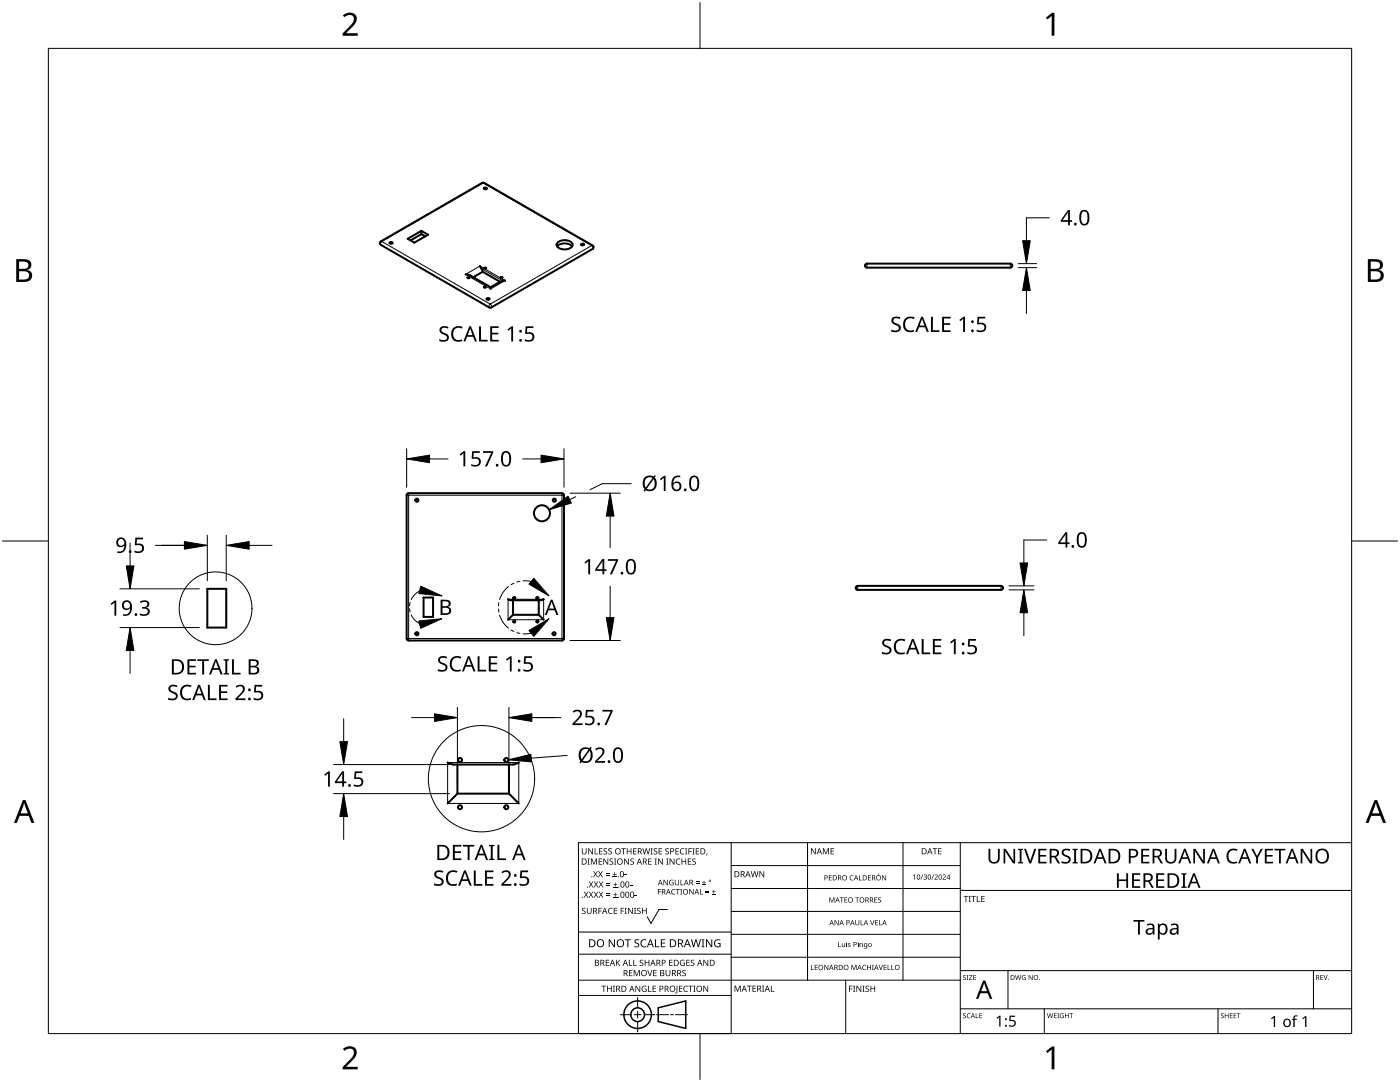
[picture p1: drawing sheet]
<svg xmlns="http://www.w3.org/2000/svg" width="279mm" height="216mm" viewBox="0 0 279 216" stroke-linecap="round" stroke-linejoin="round" font-family="sans-serif">
<g fill="none" stroke="#000" stroke-width=".4">
<path d="M96.7 37.5h.4l.1 .1-.3 .2-.3-.2zM76 48.2l20.4-11.8 22 12.6a.4 .4 0 0 1-.1 .7l-20.5 11.7-21.9-12.6a.4 .4 0 0 1 .1-.6zM77.8 48.3h.5l.1 .2-.3 .1h-.3zM81.4 47.6l2.7-1.5 1.3 .7-2.7 1.6zM84.1 46.7l.8 .5M84.1 46.7l-2.2 1.3M84.1 46.1v.6M92.9 54.8l1 .2 4 2.3M93.4 55.3l.3 .1-.2 .1zM95.8 53.1h.1M95.8 53.1l.5 1.1M96.3 54.2l-1.9 1.1"/>
<path d="M96.3 54.2l3.5 2M96.6 57.2l.4 .1-.4 .1zM96.7 53.4l.3 .1-.2 .1zM97.2 59.5h.2l.3 .1-.1 .2h-.4zM97.9 57.3v.4M100 55.3l.3 .1-.3 .1zM100.8 56h.1M100.8 56h-.6l-2.3 1.3M111.2 49.2a2.17 2.17 0 0 1 3 0M111.4 48.3a2.25 2.25 0 0 1 2.8 .3 .76 .76 0 0 1-.6 1 2.17 2.17 0 0 1-2.4-.5l-.1-.3zM116.1 48.7h.4l.1 .1-.3 .2-.2-.1zM172.7 52.8l.3-.2h28.6a.4 .4 0 0 1 .4 .4 .4 .4 0 0 1-.4 .4h-28.6a.4 .4 0 0 1-.3-.6z"/>
<path d="M81.2 98.6l.4-.2 30.8 .1 .2 .3-.1 28.8-.3 .2h-30.8l-.2-.4zM41.4 117.5h3.8v7.7h-3.8zM84.5 119.2h1.9v3.9h-1.9zM101.4 119.6h.1M102.4 119.8v2.9M107.5 119.8v2.9M108.5 119.6l-.6 .2h-5.9l-.6-.2M108.5 119.6h.1M170.8 117.1l.4-.2h28.6a.4 .4 0 0 1 .4 .4 .4 .4 0 0 1-.4 .4h-28.6a.4 .4 0 0 1-.4-.6zM102.4 122.7h5.1M102.4 122.7l-1 1M107.5 122.7l1 1"/>
<path d="M89.3 152.2l1.2 .4h11.8l1.2-.4M91.3 152.6v5.8M91.3 158.4h10.3M91.3 158.4l-2 1.9M101.6 152.6v5.8M101.6 158.4l1.9 1.9M103.5 152.2h.1"/>
<circle cx="83.2" cy="99.8" r=".31"/>
<circle cx="110.6" cy="99.8" r=".31"/>
<circle cx="102.6" cy="119.3" r=".2"/>
<circle cx="107.3" cy="119.3" r=".2"/>
<circle cx="108.2" cy="102.4" r="1.6"/>
<circle cx="83.2" cy="126.4" r=".31"/>
<circle cx="102.6" cy="124" r=".2"/>
<circle cx="107.3" cy="124" r=".2"/>
<circle cx="110.6" cy="126.4" r=".31"/>
<circle cx="91.8" cy="151.6" r=".4"/>
<circle cx="101.1" cy="151.6" r=".4"/>
<circle cx="91.8" cy="161.1" r=".4"/>
<circle cx="101.1" cy="161.1" r=".4"/>
</g>
<g fill="none" stroke="#000" stroke-width=".2">
<path d="M96.2 36.5h.2M96.4 36.5l-20.2 11.7M96.4 36.5l21.7 12.5M96.6 36.5h-.2M76 48.2h.2M76.2 48.2l-.3 .4 .1 .3M76.2 48.2l21.6 12.5M92.9 54.8l2.9-1.7 5 2.9-2.9 1.7zM96.1 53.6l4.1 2.4M118.1 49l.2 .4v.3M118.1 49l-20.3 11.7M118.3 49h-.2"/>
<path d="M173 52.6v.8M201.6 52.6v.8M97.8 60.7l-.2 .4v.3M97.8 60.7l.3 .4-.1 .3M81.2 98.8h31.4M81.6 98.4v29.4M112.2 98.4v29.4M101.4 119.6h7.1v4.1h-7.1zM171.2 116.9v.8M199.8 116.9v.8M81.2 127.4h31.4M89.3 152.2h14.2v8.1h-14.2z"/>
</g>
<g fill="none" stroke="#000" stroke-width=".2">
<circle cx="43" cy="121.4" r="7.3"/>
<circle cx="96.1" cy="155.4" r="10.6"/>
</g>
<path d="M9.7 9.7h260v196.5h-260z" fill="none" stroke="#000" stroke-width=".2"/>
<path d="M139.7 .5v9.2M.5 108h9.2M269.7 108h9.2M139.7 206.2v9.2" fill="none" stroke="#000" stroke-width=".2"/>
<g fill="#000">
<path d="M68.4 3.1a1.64 1.64 0 0 1 2.8 .4 2.52 2.52 0 0 1-1.2 2.2l-.9 .9h2.3v.5h-3v-.4l1.2-1.2a1.95 1.95 0 0 0 .9-2.2 1.23 1.23 0 0 0-1.8 .1zM208.7 3.5l1.3-.9h.4v4.5h-.5v-4l-.9 .8zM68.4 209.3a1.64 1.64 0 0 1 2.8 .4 2.52 2.52 0 0 1-1.2 2.2l-.9 1h2.3v.5h-3v-.5l1.2-1.2a1.95 1.95 0 0 0 .9-2.1 1.23 1.23 0 0 0-1.8 .1zM208.7 209.8l1.3-1h.4v4.6h-.5v-4l-.9 .7z"/>
<path d="M3.2 51.7h1.3a1.28 1.28 0 0 1 1.7 1.3 1.04 1.04 0 0 1-.8 .9 1.23 1.23 0 0 1 1 1.5 1.23 1.23 0 0 1-1.6 .9h-1.6zM3.8 54.1v1.7h.9a.86 .86 0 0 0 1.1-.9 .86 .86 0 0 0-1.1-.8zM3.8 52.2v1.4h.8a.78 .78 0 0 0 1.1-.7 .78 .78 0 0 0-1.1-.7z"/>
<path d="M273 51.7h1.3a1.28 1.28 0 0 1 1.7 1.3 1.04 1.04 0 0 1-.9 .9 1.23 1.23 0 0 1 1 1.5 1.23 1.23 0 0 1-1.5 .9h-1.6zM273.6 54.1v1.7h.9a.86 .86 0 0 0 1.1-.9 .86 .86 0 0 0-1.2-.8zM273.6 52.2v1.4h.8a.78 .78 0 0 0 1-.7 .78 .78 0 0 0-1.1-.7z"/>
<path d="M4.6 159.6h.5l1.8 4.6h-.6l-.6-1.4h-1.8l-.5 1.4h-.6zM4.8 160.2l-.7 2.1h1.4z"/>
<path d="M274.3 159.6h.5l1.8 4.6h-.6l-.5-1.4h-1.8l-.6 1.4h-.6zM274.6 160.2l-.7 2.1h1.4z"/>
</g>
<g fill="none" stroke="#000" stroke-width=".2">
<path d="M145.9 168.1v38.1h-30.5v-38.1h154.3M145.9 172.7h45.7M145.9 177.3h45.7M161.2 168.1v27.5M180.2 168.1v27.5M191.6 168.1v38.1M191.6 177.7h78.1M115.4 198.6h30.5M115.4 195.6h76.2M115.4 190.4h30.5M115.4 186h30.5M127.3 199v2.1"/>
<path d="M133.2 181.5h-1.7l-1.6 2.8-.7-1.4M145.9 181.9h45.7M145.9 186.4h45.7M145.9 191h45.7M168.8 195.6v10.6M191.6 193.7h78.1M201.2 193.7v7.6M262.1 193.7v7.6M123.8 202.5h2.1M126.6 202.5h1.3M127.3 201.8v1.4M127.3 203.8v2.1"/>
<path d="M128.6 202.5h2.1M131 202.5h2.4M133.8 202.5h.6M134.8 202.5h2.4M191.6 201.3h78.1M208.4 201.3v4.9M243.1 201.3v4.9"/>
</g>
<g fill="#000">
<path d="M116.1 169.3h.2v.8a.32 .32 0 0 0 .3 .3 .32 .32 0 0 0 .3-.3v-.8h.2v.8a.47 .47 0 0 1-.5 .4 .47 .47 0 0 1-.5-.5zM116.5 177.9h.2l.3 .5 .3-.5h.1l-.4 .6 .4 .6h-.1l-.3-.5-.4 .5h-.1l.4-.6zM117.3 171.3h.4l-.1 .1v1l.1 .1h-.4l.1-.1v-1zM117.4 169.3h.2l.6 1v-1h.1v1.2h-.1l-.7-1v1h-.1zM117.5 177.9h.2l.3 .5 .3-.5h.1l-.4 .6 .4 .6h-.1l-.4-.5-.3 .5h-.1l.4-.6zM117.5 175.9h.2l.3 .5 .3-.5h.1l-.4 .6 .5 .6h-.2l-.3-.5-.4 .5h-.1l.4-.6zM117.9 171.3h.3l.3 1 .4-1h.2v1.2h-.1v-1l-.4 1h-.1l-.4-1v1h-.2zM118.7 169.3h.1v1h.6v.2h-.7zM118.4 173.8h.1l.3 .5 .3-.5h.2l-.4 .6 .4 .7h-.1l-.4-.6-.3 .6h-.1l.4-.7zM118.5 177.9h.2l.2 .5 .3-.5h.2l-.4 .6 .4 .6h-.1l-.4-.5-.3 .5h-.1l.4-.6zM118.5 175.9h.2l.3 .5 .3-.5h.1l-.4 .6 .4 .6h-.1l-.3-.5-.4 .5h-.1l.4-.6zM119.5 171.3h.7v.1h-.6v.4h.5v.2h-.5v.4h.6v.1h-.7z"/>
<path d="M119.6 169.3h.6v.1h-.5v.4h.5v.1h-.5v.4h.5v.2h-.6zM119.4 173.8h.1l.3 .5 .3-.5h.2l-.4 .6 .4 .7h-.1l-.4-.6-.3 .6h-.2l.5-.7zM119.5 177.9h.1l.3 .5 .3-.5h.2l-.4 .6 .4 .6h-.1l-.4-.5-.3 .5h-.1l.4-.6zM119.5 175.9h.2l.3 .5 .3-.5h.1l-.4 .6 .4 .6h-.1l-.4-.5-.3 .5h-.1l.4-.6zM120.9 174.6h.8v.1h-.8zM120.9 174.2h.8v.1h-.8zM121 178.7h.8v.1h-.8zM121 178.3h.8v.1h-.8zM121 176.6h.8v.1h-.8zM121 176.3h.8v.1h-.8zM120.5 169.4l.4-.1h.3l-.1 .1a.25 .25 0 0 0-.4-.1 .25 .25 0 0 0 0 .4 .4 .4 0 0 1 .5 .3 .4 .4 0 0 1-.3 .5 .4 .4 0 0 1-.5-.2h.2a.27 .27 0 0 0 .4-.1 .27 .27 0 0 0-.3-.3l-.2-.2zM120.4 171.3h.2l.6 1v-1h.2v1.2h-.2l-.6-1v1h-.2z"/>
<path d="M121.4 169.4l.5-.1h.2v.1a.25 .25 0 0 0-.4-.1 .25 .25 0 0 0 0 .4 .4 .4 0 0 1 .4 .3 .4 .4 0 0 1-.2 .5 .4 .4 0 0 1-.5-.2h.1a.27 .27 0 0 0 .5-.1 .27 .27 0 0 0-.4-.3l-.2-.2zM122.3 174.9h.8v.2h-.8zM122.4 179h.8v.1h-.8zM122.4 177h.8v.1h-.8zM121.7 171.4l.4-.1 .3 .1-.1 .1a.25 .25 0 0 0-.4-.1 .25 .25 0 0 0 0 .4 .4 .4 0 0 1 .5 .3 .4 .4 0 0 1-.3 .5 .4 .4 0 0 1-.5-.3l.2 .1a.27 .27 0 0 0 .4-.2 .27 .27 0 0 0-.3-.3l-.2-.2zM122.6 174h.1v.4h.4v.1h-.4v.4h-.1v-.4h-.3v-.1h.3zM122.7 178.1h.1v.4h.4v.1h-.4v.3h-.1v-.3h-.3v-.1h.3zM122.7 176.1h.2v.3h.3v.2h-.3v.3h-.2v-.3h-.3v-.2h.3zM122.5 171.3h.5l-.2 .1v1l.2 .1h-.5l.2-.1v-1zM124 169.3h.9v.1h-.4v1.1h-.1v-1.1h-.4zM124.7 174.5h.4v.2h-.4zM124.6 171.3h.1l.7 1v-1h.1v1.2h-.2l-.6-1v1h-.1z"/>
<path d="M125.7 176.6h.5v.1h-.5zM125.1 169.3h.1v.5h.7v-.5h.1v1.2h-.1v-.6h-.7v.6h-.1zM125.8 171.4l.5-.1 .2 .1v.1a.25 .25 0 0 0-.4-.1 .25 .25 0 0 0 0 .4 .4 .4 0 0 1 .4 .3 .4 .4 0 0 1-.2 .5 .4 .4 0 0 1-.5-.3l.1 .1a.27 .27 0 0 0 .5-.2 .27 .27 0 0 0-.4-.3l-.2-.2zM126.7 178.6h.4v.2h-.4zM126.4 169.3h.6v.1h-.5v.4h.5v.1h-.5v.4h.5v.2h-.6zM128.2 169.3h.2l.2 1 .3-1h.2l.2 1 .3-1h.1l-.3 1.2h-.1l-.3-1.1-.3 1.1h-.2zM129.4 171.3h.6v.1h-.5v.4h.5v.2h-.5v.4h.5v.1h-.6zM129.8 169.3h.5l-.2 .1v1l.2 .1h-.5l.2-.1v-1zM130.7 171.3h.4l-.1 .1v1l.1 .1h-.4l.1-.1v-1zM130.5 169.4l.4-.1h.3l-.1 .1a.25 .25 0 0 0-.4-.1 .25 .25 0 0 0 0 .4 .4 .4 0 0 1 .5 .3 .4 .4 0 0 1-.3 .5 .4 .4 0 0 1-.5-.2h.2a.27 .27 0 0 0 .4-.1 .27 .27 0 0 0-.3-.3l-.2-.2zM131.3 177.4h.6v.1h-.5v.4h.5v.1h-.5v.5h-.1zM131.4 169.3h.7v.1h-.5v.4h.5v.1h-.5v.4h.5v.2h-.7z"/>
<path d="M131.3 171.3h.2l.7 1-.1-1h.2v1.2h-.2l-.6-1v1h-.2zM132.4 175.6h.2l.6 .9v-.9h.1v1h-.2l-.6-.9v.9h-.1zM133 171.3h.4l-.1 .1v1l.1 .1h-.4l.1-.1v-1zM132.8 169.4l.4-.1h.3l-.1 .1a.25 .25 0 0 0-.3-.1 .25 .25 0 0 0 0 .4 .4 .4 0 0 1 .4 .3 .4 .4 0 0 1-.3 .5 .4 .4 0 0 1-.4-.2h.1a.27 .27 0 0 0 .5-.1 .27 .27 0 0 0-.4-.3l-.2-.2zM133.7 175.7l.5-.2 .2 .1v.1a.45 .45 0 0 0-.7 .4 .45 .45 0 0 0 .6 .4v-.3h-.2v-.1h.3v.5a.6 .6 0 0 1-.8-.1 .6 .6 0 0 1 .1-.8zM134.1 177.5l.4-.1h.3l-.1 .2a.44 .44 0 0 0-.6 .4 .44 .44 0 0 0 .6 .3 .52 .52 0 0 1-.7 0 .52 .52 0 0 1 .1-.8zM133.6 171.3h.2l.7 1v-1h.1v1.2h-.2l-.6-1v1h-.2zM134.9 177.4h.8v.1h-.4v1h-.1v-1h-.3zM135 171.5l.5-.2 .3 .1-.1 .1a.49 .49 0 0 0-.7 .4 .49 .49 0 0 0 .7 .5 .52 .52 0 0 1-.6 0 .52 .52 0 0 1-.2-.6zM134.8 169.3h.7v.1h-.6v.4h.5v.1h-.5v.4h.6v.2h-.7zM134.7 175.6h.1v.7a.28 .28 0 0 0 .3 .2 .28 .28 0 0 0 .3-.2v-.7h.1v.7a.42 .42 0 0 1-.4 .4 .42 .42 0 0 1-.4-.4zM135.8 175.6h.1v.9h.5v.1h-.6z"/>
<path d="M135.8 177.4h.3l-.1 .1v.9l.1 .1h-.3l.1-.1v-.9zM135.8 169.4l.5-.2 .3 .1-.1 .1a.49 .49 0 0 0-.7 .5 .49 .49 0 0 0 .8 .4 .52 .52 0 0 1-.7 .1 .52 .52 0 0 1-.2-.6zM136 171.3h.2v.5h.6v-.5h.1v1.2h-.1v-.5h-.6v.5h-.2zM136.7 169.3h.5l-.2 .1v1l.2 .1h-.5l.2-.1v-1zM137.4 169.3h.7v.1h-.6v.4h.5v.2h-.5v.5h-.1zM137.3 171.3h.6v.1h-.5v.4h.5v.2h-.5v.4h.5v.1h-.6zM137.6 177.4h.1l.6 .9v-.9h.1v1.1h-.1l-.6-.9v.9h-.1zM138.2 169.3h.4l-.1 .1v1l.1 .1h-.4l.1-.1v-1zM138.9 176.2h.7v.1h-.7zM138.9 175.9h.7v.1h-.7zM138.2 171.4l.4-.1 .3 .1-.1 .1a.25 .25 0 0 0-.4-.1 .25 .25 0 0 0 0 .4 .4 .4 0 0 1 .5 .3 .4 .4 0 0 1-.3 .5 .4 .4 0 0 1-.5-.3l.2 .1a.27 .27 0 0 0 .4-.2 .27 .27 0 0 0-.3-.3l-.2-.2zM138.9 169.3h.6v.1h-.5v.4h.5v.1h-.5v.4h.5v.2h-.6z"/>
<path d="M139.7 177.4h.1v1h.5v.1h-.6zM140.1 176.5h.8v.1h-.8zM140.4 175.7h.2v.3h.3v.2h-.3v.3h-.2v-.3h-.3v-.2h.3zM140.8 178h.7v.2h-.7zM140.8 177.7h.7v.1h-.7zM141 170.3h.2l-.3 .4zM142.1 178.4h.7v.1h-.7zM142.4 177.6h.1v.3h.3v.1h-.3v.3h-.1v-.3h-.3v-.1h.3zM149.8 173.8h.2l.2 1.1 .3-1.1h.2l.3 1.1 .2-1.1h.2l-.3 1.2h-.2l-.3-1-.3 1h-.1zM151.6 173.8h.1l.7 1v-1h.1v1.2h-.2l-.6-1v1h-.1zM161.8 169.3h.2l.7 1v-1h.1v1.2h-.2l-.6-1v1h-.2zM164.2 169.3h.2l.4 .9 .4-.9h.2v1.2h-.1v-1.1l-.4 1.1h-.1l-.4-1.1v1.1h-.2z"/>
<path d="M165.4 174.6h.6v.2h-.5v.3h.5v.1h-.5v.4h.5v.1h-.6zM165.8 169.3h.6v.1h-.5v.4h.5v.1h-.5v.4h.5v.2h-.6zM169.7 174.8l.4-.2 .2 .1v.1a.41 .41 0 0 0-.6 .4 .41 .41 0 0 0 .6 .3 .48 .48 0 0 1-.7 0 .48 .48 0 0 1 .1-.7zM171.4 174.6h.2v.9h.4v.2h-.6zM173.2 174.6h.6v.2h-.4v.3h.4v.1h-.4v.4h.4v.1h-.6zM175.4 174.3h.1l-.3 .3zM175.3 179.2l.3-.1h.2v.1a.24 .24 0 0 0-.3-.1 .24 .24 0 0 0-.1 .3 .24 .24 0 0 0 .3 .2 .32 .32 0 0 1 0 .5 .32 .32 0 0 1-.5-.2l.1 .1a.26 .26 0 0 0 .3 0 .26 .26 0 0 0 .1-.3 .26 .26 0 0 0-.3-.1zM176 174.6h.2l.5 .9v-.9h.1v1.1h-.1l-.6-.9v.9h-.1zM182.2 174.7l.4-.2v1h-.1v-.9l-.2 .2zM184.1 174.5h.1l-.3 1h-.2zM184.3 174.6a.32 .32 0 0 1 .5-.1 .32 .32 0 0 1 0 .5h-.1a.32 .32 0 0 1 .3 .4 .32 .32 0 0 1-.6 .1l-.1-.1a.26 .26 0 0 0 .4 .1 .26 .26 0 0 0 0-.4l-.2-.2a.23 .23 0 0 0 .3 0 .23 .23 0 0 0-.1-.4 .23 .23 0 0 0-.3 .2zM186.3 174.5h.1l-.4 1h-.1z"/>
<path d="M186.1 169.3h.9v.1h-.3v1.1h-.2v-1.1h-.4zM186.5 174.6a.37 .37 0 0 1 .6 0 .37 .37 0 0 1-.2 .6l-.3 .2h.6v.1h-.7l.2-.4a.27 .27 0 0 0 .3-.3 .27 .27 0 0 0-.3-.2zM187.2 169.3h.7v.1h-.5v.4h.5v.1h-.5v.4h.5v.2h-.7zM188.1 174.6a.37 .37 0 0 1 .6 0 .37 .37 0 0 1-.2 .6l-.2 .2h.5v.1h-.7l.3-.4a.27 .27 0 0 0 .3-.3 .27 .27 0 0 0-.4-.2zM192.3 178.8h.9v.1h-.3v1.1h-.2v-1.1h-.4zM193.3 178.8h.5l-.2 .1v1l.2 .1h-.5l.2-.1v-1zM193.8 178.8h1v.1h-.4v1.1h-.2v-1.1h-.4zM194.9 178.8h.2v1.1h.5v.1h-.7zM195.8 178.8h.7v.1h-.5v.4h.5v.1h-.5v.5h.5v.1h-.7zM197.3 169.4h.3v1.9a.76 .76 0 0 0 .8 .7 .76 .76 0 0 0 .8-.7v-1.9h.3v1.9a1.12 1.12 0 0 1-1.1 1 1.12 1.12 0 0 1-1.1-1.1zM200.3 169.4h.4l1.6 2.4v-2.4h.3v2.9h-.4l-1.6-2.4v2.4h-.3zM203.2 169.4h1v.2l-.3 .1v2.3l.3 .1v.2h-1v-.2l.3-.1v-2.3l-.3-.1z"/>
<path d="M204.4 169.4h.4l.8 2.5 .8-2.5h.4l-1 2.9h-.4zM207.2 169.4h1.6v.3h-1.2v.9h1.2v.3h-1.2v1.1h1.2v.3h-1.6zM212 169.6a1.38 1.38 0 0 1 1.6-.1l-.1 .3-.4-.1a.51 .51 0 0 0-.7 0 .51 .51 0 0 0 .1 .8l.3 .1a.9 .9 0 0 1 .9 1.1 .9 .9 0 0 1-1.3 .6l-.6-.1v-.4a1.03 1.03 0 0 0 1.5-.2 1.04 1.04 0 0 0-1-.8 .77 .77 0 0 1-.3-1.2zM214 169.4h1.1v.2l-.4 .1v2.3l.4 .1v.2h-1.1v-.2l.4-.1v-2.3l-.4-.1zM222.9 174.2h.4v1.3h1.5v-1.3h.3v3h-.3v-1.4h-1.5v1.4h-.4zM225.9 174.2h1.7v.4h-1.3v.9h1.2v.3h-1.2v1h1.3v.4h-1.7zM227.8 169.4h1.6v.3h-1.3v.9h1.2v.3h-1.2v1.1h1.3v.3h-1.6zM230.7 174.2h1.7v.4h-1.3v.9h1.2v.3h-1.2v1h1.3v.4h-1.7zM232.5 169.4h.4v1.9a.76 .76 0 0 0 .8 .7 .76 .76 0 0 0 .7-.7v-1.9h.4v1.9a1.12 1.12 0 0 1-1.1 1 1.12 1.12 0 0 1-1.2-1.1zM235.8 174.2h1v.3h-.3v2.4l.3 .1v.2h-1v-.2l.3-.1v-2.4h-.3zM238.2 169.4h.4l1.5 2.4v-2.4h.4v2.9h-.5l-1.5-2.4v2.4h-.3zM245.1 169.7a1.63 1.63 0 0 1 1.9-.2l-.2 .3a1.14 1.14 0 0 0-1.4 .1 1.14 1.14 0 0 0-.2 1.4 1.11 1.11 0 0 0 1.7 .6v.3a1.5 1.5 0 0 1-1.8-.3 1.5 1.5 0 0 1-.2-1.9z"/>
<path d="M249.7 169.4h.4l.8 1.4 .7-1.4h.4l-.9 1.8v1.1h-.4v-1.1zM252.4 169.4h1.7v.3h-1.3v.9h1.2v.3h-1.2v1.1h1.3v.3h-1.7zM254.3 169.4h2.2v.3h-.9v2.6h-.4v-2.6h-.9zM259.6 169.4h.4l1.6 2.4-.1-2.4h.4v2.9h-.4l-1.6-2.4v2.4h-.3zM116.2 181.3l.4-.2 .3 .1-.1 .1a.25 .25 0 0 0-.4-.1 .25 .25 0 0 0 0 .4 .4 .4 0 0 1 .5 .3 .4 .4 0 0 1-.3 .5 .4 .4 0 0 1-.5-.2h.2a.27 .27 0 0 0 .4-.1 .27 .27 0 0 0-.3-.3l-.2-.2zM117.1 181.1h.2v.8a.32 .32 0 0 0 .3 .3 .32 .32 0 0 0 .3-.3v-.8h.2v.8a.47 .47 0 0 1-.5 .5 .47 .47 0 0 1-.5-.5zM119.4 181.1h.7v.2h-.5v.4h.5v.1h-.5v.6h-.2zM120 196.7h1v.1h-.4v1.1h-.2v-1.1h-.4zM120.9 191.5h.7v.1h-.6v.4h.5v.2h-.5v.4h.6v.1h-.7zM121.5 181.3l.4-.2 .4 .1-.1 .1a.49 .49 0 0 0-.7 .5 .49 .49 0 0 0 .7 .4 .52 .52 0 0 1-.6 .1 .52 .52 0 0 1-.3-.6zM121.1 196.7h.2v.5h.6v-.5h.2v1.2h-.2v-.6h-.6v.6h-.2zM121.5 187.4h.2l.9 1.3v-1.3h.1v1.6h-.2l-.8-1.3v1.3h-.2z"/>
<path d="M122.3 196.7h.4l-.1 .1v1l.1 .1h-.4l.2-.1v-1zM122.5 181.1h.7v.2h-.6v.4h.5v.1h-.5v.4h.6v.2h-.7zM122.9 191.5h.2v.6l.5-.6h.2l-.5 .5 .5 .7h-.2l-.4-.6-.1 .6h-.2zM123.9 181.1h.6v.2h-.5v.4h.5v.1h-.5v.6h-.1zM124.7 181.1h.4l-.2 .2v.9l.2 .2h-.4l.1-.2v-.9zM124.7 187.4h1.2v.2h-.5v1.4h-.2v-1.4h-.5zM125.5 191.5h.2v1.1h.5v.1h-.7zM125.5 193.6h.7v.1h-.5v.4h.5v.1h-.5v.4h.5v.2h-.7zM125.3 181.1h.2l.7 1.1-.1-1.1h.2v1.3h-.2l-.6-1v1h-.2zM126.4 191.5h.1v1.1h.6v.1h-.7zM126.5 181.1h.5l-.2 .2v.9l.2 .2h-.5l.2-.2v-.9zM126.5 193.6h.2l.4 1 .4-1h.2v1.2h-.2v-1.1l-.4 1.1h-.1l-.4-1.1v1.1h-.1z"/>
<path d="M126.7 187.6l.3-.2 .6 .1-.2 .1a.33 .33 0 0 0-.6 .2 .33 .33 0 0 0 .4 .4 .47 .47 0 0 1 .4 .6 .47 .47 0 0 1-.7 .2h-.3v-.2h.2a.35 .35 0 0 0 .6-.2 .35 .35 0 0 0-.5-.4l-.3-.2zM126.8 196.7h.2l.6 1v-1h.2v1.2h-.2l-.7-1 .1 1h-.2zM127.2 181.3l.4-.2 .3 .1-.1 .1a.25 .25 0 0 0-.4-.1 .25 .25 0 0 0 0 .4 .4 .4 0 0 1 .5 .3 .4 .4 0 0 1-.3 .5 .4 .4 0 0 1-.5-.2h.2a.27 .27 0 0 0 .4-.1 .27 .27 0 0 0-.3-.3l-.2-.2zM127.7 191.6l.4-.1 .3 .1-.1 .1a.25 .25 0 0 0-.3-.1 .25 .25 0 0 0 0 .4 .4 .4 0 0 1 .4 .3 .4 .4 0 0 1-.3 .5 .4 .4 0 0 1-.4-.3l.1 .1a.27 .27 0 0 0 .5-.2 .27 .27 0 0 0-.4-.3l-.2-.2zM128 187.6l.6-.2 .4 .1-.1 .2a.63 .63 0 0 0-.9 .5 .63 .63 0 0 0 1 .6v.2a.83 .83 0 0 1-1.1-.3 .83 .83 0 0 1 .1-1.1zM128.2 196.8l.6-.1 .2 .1v.1a.5 .5 0 0 0-.8 .4 .5 .5 0 0 0 .7 .5v-.4h-.3v-.1h.4v.6a.66 .66 0 0 1-.8-.2 .66 .66 0 0 1 0-.9zM128.1 181.1h.2v.6h.6v-.6h.2v1.3h-.2v-.6h-.6v.6h-.2zM129.2 193.6h.1l.4 1 .3-1h.2l-.4 1.2h-.2zM129.3 196.7h.2v1.1h.5v.1h-.7zM128.7 191.5h.1v.5h.6v-.5h.2v1.2h-.2v-.5h-.6v.5h-.1zM130.7 187.4h.2v1.4h.7v.2h-.9zM130.2 196.7h.7v.1h-.5v.4h.5v.1h-.5v.5h.5v.1h-.7z"/>
<path d="M130.4 193.6h.6v.1h-.5v.4h.5v.1h-.5v.4h.5v.2h-.6zM131.9 187.4h.9v.2h-.7v.5h.6v.2h-.6v.5h.7v.2h-.9zM132.8 193.6h.2v.7a.32 .32 0 0 0 .3 .4 .32 .32 0 0 0 .3-.4v-.7h.2v.7a.47 .47 0 0 1-.5 .5 .47 .47 0 0 1-.5-.5zM133.5 191.5h.7v.1h-.5v.4h.5v.2h-.5v.4h.5v.1h-.7zM135 196.7h.2v1.3l-.1 .2h-.3l-.1-.1 .3-.2zM135.5 196.7h.7v.1h-.5v.4h.4v.1h-.4v.5h.5v.1h-.7zM135.8 191.7l.5-.2 .4 .1-.1 .1a.5 .5 0 0 0-.8 .4 .5 .5 0 0 0 .7 .5v-.4h-.2v-.1h.4v.6a.66 .66 0 0 1-.9-.1 .66 .66 0 0 1 0-.9zM136.2 193.7l.4-.2 .3 .1-.1 .1a.25 .25 0 0 0-.4-.1 .25 .25 0 0 0 0 .4 .4 .4 0 0 1 .5 .3 .4 .4 0 0 1-.3 .5 .4 .4 0 0 1-.5-.2h.2a.27 .27 0 0 0 .5-.1 .27 .27 0 0 0-.4-.3l-.2-.2zM136.5 196.8l.5-.1 .3 .1-.1 .1a.49 .49 0 0 0-.7 .4 .49 .49 0 0 0 .8 .4 .52 .52 0 0 1-.7 .1 .52 .52 0 0 1-.2-.6zM137 191.5h.6v.1h-.5v.4h.5v.2h-.5v.4h.5v.1h-.6zM137.4 196.7h.9v.1h-.4v1.1h-.1v-1.1h-.4zM137.9 191.6l.4-.1 .3 .1-.1 .1a.25 .25 0 0 0-.4-.1 .25 .25 0 0 0 0 .4 .4 .4 0 0 1 .5 .3 .4 .4 0 0 1-.3 .5 .4 .4 0 0 1-.5-.3l.2 .1a.27 .27 0 0 0 .4-.2 .27 .27 0 0 0-.3-.3l-.2-.2z"/>
<path d="M138.4 196.7h.4l-.1 .1v1l.1 .1h-.4l.1-.1v-1zM137.9 187.4h.2l.3 1.4 .4-1.4h.2l.4 1.4 .3-1.4h.2l-.4 1.6h-.2l-.4-1.3-.4 1.3h-.2zM140 187.4h.6l-.2 .2v1.3l.2 .1h-.6l.2-.1v-1.3zM140.4 196.7h.1l.7 1v-1h.1v1.2h-.1l-.7-1v1h-.1zM140.4 191.5h.2l.6 1v-1h.1v1.2h-.1l-.7-1v1h-.1zM140.9 187.4h.2l.9 1.3v-1.3h.1v1.6h-.2l-.8-1.3v1.3h-.2zM142.7 187.6l.7-.2 .4 .1-.1 .2a.65 .65 0 0 0-1 .5 .65 .65 0 0 0 .9 .6v-.4h-.3v-.2h.5v.7a.86 .86 0 0 1-1.1-.1 .86 .86 0 0 1 0-1.2zM146.6 196.7h.2l.4 1 .4-1h.2v1.2h-.1v-1.1l-.4 1.1h-.2l-.4-1.1v1.1h-.1zM149.1 196.7h.9v.1h-.4v1.1h-.1v-1.1h-.4zM150.2 196.7h.7v.1h-.6v.4h.5v.1h-.5v.5h.6v.1h-.7zM152.1 196.7h.4l-.1 .1v1l.1 .1h-.4l.1-.1v-1zM153.8 196.7h.2v1.1h.5v.1h-.7z"/>
<path d="M161.8 192.5h.2v.9h.4v.2h-.6zM162.6 192.5h.6v.1h-.5v.4h.4v.1h-.4v.3h.5v.2h-.6zM164.5 192.5h.2l.5 .9v-.9h.1v1.1h-.1l-.6-.9v.9h-.1zM165.5 179.1h.2l.3 .8 .4-.8h.1v1h-.1v-.9l-.4 .9-.4-.9v.9h-.1zM167.3 188h.1v.9h.5v.1h-.6zM166.6 183.6h.1l.6 .8v-.8h.1v1h-.2l-.5-.8v.8h-.1zM167.6 179.1h.8v.1h-.3v.9h-.2v-.9h-.3zM168 188.2h.1v.5a.21 .21 0 0 0 .3 .2 .21 .21 0 0 0 .1-.3v-.4h.2v.8l-.2-.1a.29 .29 0 0 1-.3 .1 .29 .29 0 0 1-.2-.3zM168.9 188.2h.1v.8h-.1zM168.5 179.1h.6v.1h-.4v.3h.4v.1h-.4v.4h.4v.1h-.6zM169.5 196.7h.6v.1h-.5v.5h.5v.1h-.5v.5h-.1zM169.3 188.3l.4-.1-.3 .1v.2a.28 .28 0 0 1 .3 .1 .28 .28 0 0 1-.1 .4 .28 .28 0 0 1-.4-.2l.1 .1a.18 .18 0 0 0 .3 0 .18 .18 0 0 0 0-.3 .18 .18 0 0 0-.2 0z"/>
<path d="M169.9 192.5h.2l.3 .9 .4-.9h.1v1.1h-.1v-.9l-.4 .9-.4-.9v.9h-.1zM170.2 196.7h.5l-.2 .1v1l.2 .1h-.5l.2-.1v-1zM170.7 179.1h.7v.1h-.3v.9h-.1v-.9h-.3zM171.2 188.2h.1v.8h-.1zM170.7 183.6h.1v.7a.26 .26 0 0 0 .3 .2 .26 .26 0 0 0 .3-.2v-.7h.1v.7a.39 .39 0 0 1-.4 .3 .39 .39 0 0 1-.4-.3zM171.8 183.6h.1v.9h.4v.1h-.5zM170.9 196.7h.2l.6 1v-1h.2v1.2h-.2l-.6-1v1h-.2zM171.6 188.2l.1 .1a.29 .29 0 0 1 .3-.1 .29 .29 0 0 1 .2 .3v.5h-.1v-.5a.21 .21 0 0 0-.3-.2 .21 .21 0 0 0-.1 .3v.4h-.1zM172.1 196.7h.5l-.2 .1v1l.2 .1h-.5l.2-.1v-1zM172.2 192.7l.4-.2 .3 .1-.1 .1a.41 .41 0 0 0-.6 .4 .41 .41 0 0 0 .6 .3 .48 .48 0 0 1-.7-.1 .48 .48 0 0 1 .1-.6zM172.8 196.8l.4-.1h.2v.2a.25 .25 0 0 0-.4-.1 .25 .25 0 0 0 0 .4 .4 .4 0 0 1 .5 .3 .4 .4 0 0 1-.3 .4 .4 .4 0 0 1-.5-.2l.2 .1a.27 .27 0 0 0 .4-.2 .27 .27 0 0 0-.3-.3l-.3-.2zM173.6 183.6h.2l.3 .9 .3-.9h.1l-.4 1h-.1z"/>
<path d="M173 192.5h.2v.5h.5v-.5h.1v1.1h-.1v-.5h-.5v.5h-.2zM174 192.5h.4l-.1 .1v.9l.1 .1h-.4l.1-.1v-.9zM173.7 196.7h.2v.5h.6v-.5h.2v1.2h-.2v-.6h-.6v.6h-.2zM174.5 179.1h.6v.1h-.5v.3h.4v.1h-.4v.4h.5v.1h-.6zM174.6 183.6h.6v.1h-.4v.3h.4v.1h-.4v.4h.4v.1h-.6zM175.4 192.5h.1l.3 .9 .3-.9h.1l-.4 1.1h-.1zM175.4 183.6h.2v.9h.4v.1h-.6zM176.4 192.5h.5v.1h-.4v.4h.4v.1h-.4v.3h.4v.2h-.5zM177.1 192.5h.2v.9h.4v.2h-.6zM177.9 192.5h.1v.9h.5v.2h-.6zM192.2 194.7l.4-.1h.2l-.1 .1a.24 .24 0 0 0-.3 0 .24 .24 0 0 0-.1 .3 .24 .24 0 0 0 .4 .1 .31 .31 0 0 1 0 .4 .31 .31 0 0 1-.5-.1 .24 .24 0 0 0 .3 .1 .24 .24 0 0 0 .1-.3l-.4-.3zM192.9 194.6h.4l-.1 .1v.7l.1 .1h-.4l.1-.1v-.7z"/>
<path d="M193.4 194.6h.6l-.5 .8h.6v.1h-.7l.5-.8h-.5zM194.2 194.6h.6v.1h-.4v.3h.4v.1h-.4v.3h.4v.1h-.6zM202.6 194.6h.1l.2 .8 .2-.8h.2l.2 .8 .2-.8h.1l-.2 .9h-.2l-.2-.8-.2 .8h-.2zM204 194.7l.4-.1h.3l-.1 .1a.4 .4 0 0 0-.6 .4 .4 .4 0 0 0 .6 .3v-.3l-.2-.1h.3v.5a.53 .53 0 0 1-.7-.1 .53 .53 0 0 1 0-.7zM205.3 194.6h.1l.6 .8v-.8h.1v.9h-.2l-.5-.8v.8h-.1zM226.2 183.6h2.2v.3h-.9v2.6h-.4v-2.6h-.9zM263.5 194.6h.6v.1h-.5v.3h.4v.1h-.4v.3h.5v.1h-.6zM264.1 194.6h.2l.2 .8 .3-.8h.2l-.4 .9h-.1zM192.2 202.3l.4-.1h.2l-.1 .1a.24 .24 0 0 0-.3 0 .24 .24 0 0 0-.1 .3 .24 .24 0 0 0 .4 .1 .31 .31 0 0 1 0 .5 .31 .31 0 0 1-.5-.2 .24 .24 0 0 0 .3 .1 .24 .24 0 0 0 .1-.3l-.4-.2zM193.1 202.3l.3-.1h.3l-.1 .1a.39 .39 0 0 0-.5 .4 .39 .39 0 0 0 .5 .3 .46 .46 0 0 1-.6 0 .46 .46 0 0 1 .1-.7zM194.7 202.2h.1v.8h.5v.2h-.6zM195.4 202.2h.6v.1h-.4v.3h.4v.1h-.4v.4h.4v.1h-.6z"/>
<path d="M198.9 203.1l.6-.4h.2v2.1h-.3v-1.9l-.4 .4zM201.5 202.7h1.1v.2h-.9v.6a.75 .75 0 0 1 1 .8 .75 .75 0 0 1-1.1 .5h-.2v-.3l.2 .1a.51 .51 0 0 0 .9-.3 .51 .51 0 0 0-.8-.6h-.3zM209 202.2h.1l.2 .8 .2-.8h.1l.3 .8 .2-.8h.1l-.3 1h-.1l-.2-.9-.3 .9h-.1zM210.3 202.2h.6v.1h-.4v.3h.3v.1h-.3v.4h.4v.1h-.6zM211 202.2h.4l-.2 .1v.8l.2 .1h-.4l.1-.1v-.8zM211.6 202.3l.7-.1-.1 .1a.4 .4 0 0 0-.6 .4 .4 .4 0 0 0 .6 .3v-.2l-.2-.2h.3v.5a.53 .53 0 0 1-.7-.1 .53 .53 0 0 1 0-.7zM212.5 202.2h.2v.4h.5v-.4h.1v1h-.1v-.5h-.5v.5h-.2zM213.4 202.2h.8v.1h-.3v.9h-.2v-.9h-.3zM243.7 202.3l.3-.1h.2v.1a.24 .24 0 0 0-.3 0 .24 .24 0 0 0-.1 .3 .24 .24 0 0 0 .3 .1 .31 .31 0 0 1 0 .5 .31 .31 0 0 1-.5-.2 .24 .24 0 0 0 .4 .1 .24 .24 0 0 0 0-.3l-.3-.2zM244.4 202.2h.2v.4h.5v-.4h.1v1h-.1v-.5h-.5v.5h-.2zM245.4 202.2h.6v.1h-.4v.3h.4v.1h-.4v.4h.4v.1h-.6zM246.2 202.2h.5v.1h-.4v.3h.4v.1h-.4v.4h.4v.1h-.5z"/>
<path d="M246.8 202.2h.8v.1h-.3v.9h-.2v-.9h-.3zM253.7 203.2l.6-.5h.2v2.2h-.3v-1.9l-.4 .4zM258.2 202.7l.3-.1h.5l-.1 .3-.4-.1-.1 .2v.3h.4v.2h-.4v1.4h-.3v-1.4h-.3l.3-.2zM259.9 203.2l.6-.5h.2v2.2h-.2v-1.9l-.5 .4z"/>
<path d="M116.1 171.3h.4a.61 .61 0 0 1 .6 .6 .61 .61 0 0 1-.6 .6h-.4zM116.3 171.4v1h.1a.48 .48 0 0 0 .5-.5 .48 .48 0 0 0-.4-.5z"/>
<path d="M122.7 169.9a.61 .61 0 0 1 1.2 0 .61 .61 0 0 1-1.2 0zM122.9 169.9a.45 .45 0 0 0 .9 0 .45 .45 0 0 0-.9 0z"/>
<path d="M123.1 171.9a.61 .61 0 0 1 1.2 0 .61 .61 0 0 1-1.2 0zM123.3 171.9a.45 .45 0 0 0 .9 0 .45 .45 0 0 0-.9 0z"/>
<path d="M123.9 173.9a.5 .5 0 0 1 .6 .1 .5 .5 0 0 1 0 .7 .44 .44 0 0 1-.6 .3 .44 .44 0 0 1-.2-.6zM123.9 174a.48 .48 0 0 0-.1 .6 .48 .48 0 0 0 .5 .3v-.8l-.1-.1z"/>
<path d="M124 178a.5 .5 0 0 1 .6 .1 .5 .5 0 0 1 0 .6 .44 .44 0 0 1-.6 .4 .44 .44 0 0 1-.2-.6zM124.1 178.1a.48 .48 0 0 0-.2 .6 .48 .48 0 0 0 .5 .3v-.8l-.1-.2z"/>
<path d="M124 176a.5 .5 0 0 1 .6 .1 .5 .5 0 0 1 0 .6 .44 .44 0 0 1-.6 .4 .44 .44 0 0 1-.2-.7zM124.1 176.1a.48 .48 0 0 0-.2 .5 .48 .48 0 0 0 .5 .3v-.7l-.1-.2z"/>
<path d="M124.9 178a.5 .5 0 0 1 .7 .1 .5 .5 0 0 1 0 .6 .44 .44 0 0 1-.6 .4 .44 .44 0 0 1-.2-.6zM125 178.1a.48 .48 0 0 0-.1 .6 .48 .48 0 0 0 .4 .3l.1-.8-.2-.2z"/>
<path d="M124.9 176a.5 .5 0 0 1 .7 .1 .5 .5 0 0 1 0 .6 .44 .44 0 0 1-.6 .4 .44 .44 0 0 1-.2-.7zM125 176.1a.48 .48 0 0 0-.1 .5 .48 .48 0 0 0 .5 .3v-.7l-.1-.2z"/>
<path d="M125.9 178a.5 .5 0 0 1 .6 .1 .5 .5 0 0 1 0 .6 .44 .44 0 0 1-.5 .4 .44 .44 0 0 1-.2-.6zM126 178.1a.48 .48 0 0 0-.2 .6 .48 .48 0 0 0 .5 .3l.1-.8-.2-.2z"/>
<path d="M127.3 169.3h.3a.35 .35 0 0 1 .5 .2 .35 .35 0 0 1-.3 .4l.4 .6h-.2l-.3-.5h-.3v.5h-.1zM127.4 169.4v.4h.2a.23 .23 0 0 0 .3-.2 .23 .23 0 0 0-.3-.2z"/>
<path d="M127.5 171.3h.2l.4 1.2h-.1l-.2-.4h-.4l-.2 .4h-.1zM127.6 171.5l-.2 .5h.4z"/>
<path d="M128.3 171.3h.3a.35 .35 0 0 1 .5 .2 .35 .35 0 0 1-.3 .5l.4 .5h-.2l-.3-.5h-.2v.5h-.2zM128.5 171.4v.5h.1a.23 .23 0 0 0 .3-.2 .23 .23 0 0 0-.3-.3z"/>
<path d="M131.7 175.5h.1l.5 1.1h-.2l-.1-.3h-.4l-.2 .3h-.1zM131.8 175.7l-.2 .5h.3z"/>
<path d="M132.1 177.4h.3a.31 .31 0 0 1 .4 .2 .31 .31 0 0 1-.2 .4l.3 .5h-.2l-.3-.5h-.2v.5h-.1zM132.2 177.5v.4h.2a.21 .21 0 0 0 .2-.2 .21 .21 0 0 0-.2-.2z"/>
<path d="M133.3 177.4h.1l.5 1.1h-.2l-.1-.4h-.4l-.2 .4h-.1zM133.4 177.5l-.2 .5h.4z"/>
<path d="M133.8 169.3h.3a.41 .41 0 0 1 .4 .5 .41 .41 0 0 1-.6 .2v.5h-.1zM133.9 169.4v.5a.29 .29 0 0 0 .5-.3 .29 .29 0 0 0-.5-.2z"/>
<path d="M136.9 175.5h.1l.4 1.1h-.1l-.1-.3h-.5l-.1 .3h-.1zM137 175.7l-.2 .5h.3z"/>
<path d="M136.2 177.9a.55 .55 0 0 1 1.1 0 .55 .55 0 0 1-1.1 0zM136.4 177.9a.45 .45 0 0 0 .9 0 .45 .45 0 0 0-.9 0z"/>
<path d="M137.6 175.6h.3a.31 .31 0 0 1 .4 .2 .31 .31 0 0 1-.2 .4l.3 .4h-.2l-.3-.4h-.2v.4h-.1zM137.7 175.7v.4h.2a.21 .21 0 0 0 .2-.2 .21 .21 0 0 0-.2-.2z"/>
<path d="M139 177.4h.1l.4 1.1h-.1l-.1-.4h-.5l-.1 .4h-.1zM139.1 177.5l-.2 .5h.3z"/>
<path d="M139.8 169.3h.4a.61 .61 0 0 1 .6 .6 .61 .61 0 0 1-.7 .6h-.3zM140 169.4v.9h.1a.48 .48 0 0 0 .5-.4 .48 .48 0 0 0-.4-.5z"/>
<path d="M141.4 175.8a.25 .25 0 0 1 .5 0 .25 .25 0 0 1-.5 0zM141.5 175.8a.15 .15 0 0 0 .3 0 .15 .15 0 0 0-.3 0z"/>
<path d="M146.6 173.8h.4a.61 .61 0 0 1 .6 .6 .61 .61 0 0 1-.7 .6h-.3zM146.7 174v.9h.2a.48 .48 0 0 0 .5-.5 .48 .48 0 0 0-.5-.4z"/>
<path d="M147.8 173.8h.4a.35 .35 0 0 1 .4 .3 .35 .35 0 0 1-.2 .4l.3 .5h-.2l-.3-.5h-.2v.5h-.2zM148 174v.4h.2a.23 .23 0 0 0 .3-.2 .23 .23 0 0 0-.3-.2z"/>
<path d="M149.2 173.8h.1l.5 1.2h-.1l-.2-.3h-.5l-.1 .3h-.2zM149.3 174l-.2 .5h.4z"/>
<path d="M163.4 169.2h.2l.5 1.3h-.2l-.2-.4h-.4l-.2 .4h-.1zM163.5 169.4l-.2 .6h.4z"/>
<path d="M164.5 174.6h.3a.34 .34 0 0 1 .4 .5 .34 .34 0 0 1-.5 .2v.4h-.2zM164.7 174.8v.4a.25 .25 0 0 0 .4-.2 .25 .25 0 0 0-.4-.2z"/>
<path d="M166.2 174.6h.3a.51 .51 0 0 1 .5 .6 .51 .51 0 0 1-.5 .5h-.3zM166.3 174.8v.8l.4-.1 .2-.2-.1-.4z"/>
<path d="M167.2 174.6h.3a.29 .29 0 0 1 .4 .2 .29 .29 0 0 1-.2 .4l.3 .5h-.2l-.2-.5h-.2v.5h-.2zM167.4 174.8v.3h.1a.2 .2 0 0 0 .3-.2 .2 .2 0 0 0-.3-.1z"/>
<path d="M168 175.2a.51 .51 0 0 1 1 0 .51 .51 0 0 1-1 0zM168.2 175.2a.4 .4 0 0 0 .8 0 .4 .4 0 0 0-.8 0z"/>
<path d="M169.2 179.6a.51 .51 0 0 1 1 0 .51 .51 0 0 1-1 0zM169.4 179.6a.4 .4 0 0 0 .8 0 .4 .4 0 0 0-.8 0z"/>
<path d="M170.8 174.6h.1l.4 1.1h-.1l-.2-.4h-.4l-.1 .4h-.1zM170.8 174.8l-.1 .4h.3z"/>
<path d="M171.5 179.6a.51 .51 0 0 1 1 0 .51 .51 0 0 1-1 0zM171.7 179.6a.38 .38 0 0 0 .7 0 .38 .38 0 0 0-.7 0z"/>
<path d="M172.7 179.1h.3a.29 .29 0 0 1 .4 .2 .29 .29 0 0 1-.2 .3l.2 .5h-.1l-.3-.4h-.2v.4h-.1zM172.8 179.2v.4h.2a.2 .2 0 0 0 .2-.2 .2 .2 0 0 0-.2-.2z"/>
<path d="M172.2 174.6h.3a.51 .51 0 0 1 .5 .6 .51 .51 0 0 1-.5 .5h-.3zM172.3 174.8v.8l.4-.1 .2-.2-.1-.4z"/>
<path d="M173.6 179.1h.3a.29 .29 0 0 1 .3 .2 .29 .29 0 0 1-.1 .3l.2 .5h-.1l-.3-.4h-.2v.4h-.1zM173.7 179.2v.4h.2a.2 .2 0 0 0 .2-.2 .2 .2 0 0 0-.2-.2z"/>
<path d="M174 174.6h.3a.29 .29 0 0 1 .4 .2 .29 .29 0 0 1-.2 .4l.3 .5h-.2l-.2-.5h-.2v.5h-.2zM174.2 174.8v.3h.1a.2 .2 0 0 0 .2-.2 .2 .2 0 0 0-.2-.1z"/>
<path d="M174.8 175.2a.51 .51 0 0 1 1 0 .51 .51 0 0 1-1 0zM175 175.2a.4 .4 0 0 0 .8 0 .4 .4 0 0 0-.8 0z"/>
<path d="M183.1 174.6h.4l.1 .5a.38 .38 0 0 1-.4 .4 .38 .38 0 0 1-.2-.6zM183.2 174.6l-.1 .1a.39 .39 0 0 0 0 .4 .39 .39 0 0 0 .3 .3 .4 .4 0 0 0 .2-.5 .4 .4 0 0 0-.4-.3z"/>
<path d="M184 169.3h.3a.61 .61 0 0 1 .6 .6 .61 .61 0 0 1-.6 .6h-.3zM184.1 169.4v.9h.2a.48 .48 0 0 0 .5-.4 .48 .48 0 0 0-.5-.5z"/>
<path d="M185.3 174.6h.4l.1 .5a.38 .38 0 0 1-.4 .4 .38 .38 0 0 1-.3-.6zM185.3 174.6v.1a.39 .39 0 0 0-.1 .4 .39 .39 0 0 0 .4 .3 .4 .4 0 0 0 .2-.5 .4 .4 0 0 0-.5-.3z"/>
<path d="M185.5 169.2h.1l.5 1.3h-.1l-.2-.4h-.5l-.1 .4h-.2zM185.6 169.4l-.2 .6h.4z"/>
<path d="M187.4 174.6h.4l.2 .5a.38 .38 0 0 1-.5 .4 .38 .38 0 0 1-.2-.6zM187.5 174.6v.1a.39 .39 0 0 0-.1 .4 .39 .39 0 0 0 .4 .3 .4 .4 0 0 0 .1-.5 .4 .4 0 0 0-.4-.3z"/>
<path d="M189.4 174.5h.1v.7h.2l-.2 .3h-.1v-.2h-.5zM189.4 174.6l-.4 .6h.4z"/>
<path d="M209.5 169.4h.8a.84 .84 0 0 1 1 .5 .84 .84 0 0 1-.5 1.1l.8 1.3h-.5l-.7-1.2h-.5v1.2h-.4zM209.9 169.7v1.1h.4a.56 .56 0 0 0 .7-.6 .56 .56 0 0 0-.7-.5z"/>
<path d="M215.7 169.4h.9a1.46 1.46 0 0 1 1.4 1.5 1.46 1.46 0 0 1-1.5 1.4h-.8zM216 169.7v2.3h.4a1.14 1.14 0 0 0 1.2-1.1 1.14 1.14 0 0 0-1.1-1.2z"/>
<path d="M219.4 169.4h.3l1.1 2.9h-.3l-.4-.9h-1.1l-.4 .9h-.4zM219.5 169.7l-.4 1.4h.9z"/>
<path d="M221.2 169.4h.9a1.46 1.46 0 0 1 1.5 1.5 1.46 1.46 0 0 1-1.5 1.4h-.9zM221.6 169.7v2.3h.4a1.14 1.14 0 0 0 1.2-1.1 1.14 1.14 0 0 0-1.1-1.2z"/>
<path d="M225.3 169.4h.8a.92 .92 0 0 1 1 .9 .92 .92 0 0 1-1.1 .9h-.4v1.1h-.3zM225.6 169.7v1.1a.79 .79 0 0 0 1.2-.6 .59 .59 0 0 0-.8-.5z"/>
<path d="M228.2 174.2h.8a.84 .84 0 0 1 1 .6 .84 .84 0 0 1-.5 1.1l.8 1.3h-.4l-.8-1.2h-.5v1.2h-.4zM228.6 174.6v1h.4a.56 .56 0 0 0 .7-.5 .56 .56 0 0 0-.7-.5z"/>
<path d="M230 169.4h.8a.84 .84 0 0 1 1.1 .5 .84 .84 0 0 1-.6 1.1l.8 1.3h-.4l-.7-1.2h-.6v1.2h-.4zM230.4 169.7v1.1h.4a.56 .56 0 0 0 .7-.6 .56 .56 0 0 0-.7-.5z"/>
<path d="M233 174.2h.9a1.46 1.46 0 0 1 1.4 1.5 1.46 1.46 0 0 1-1.5 1.5h-.8zM233.4 174.6v2.2h.4a1.14 1.14 0 0 0 1.2-1.1 1.14 1.14 0 0 0-1.1-1.1z"/>
<path d="M236.3 169.4h.3l1.2 2.9h-.4l-.4-.9h-1.1l-.4 .9h-.4zM236.4 169.7l-.4 1.4h.9z"/>
<path d="M238.1 174.2h.3l1.2 3h-.4l-.3-.9h-1.2l-.4 .9h-.3zM238.3 174.6l-.5 1.3h.9z"/>
<path d="M242 169.4h.3l1.2 2.9h-.4l-.4-.9h-1.1l-.4 .9h-.3zM242.2 169.7l-.5 1.4h.9z"/>
<path d="M248.2 169.4h.4l1.1 2.9h-.4l-.3-.9h-1.2l-.3 .9h-.4zM248.4 169.7l-.5 1.4h1z"/>
<path d="M257.7 169.4h.3l1.2 2.9h-.4l-.4-.9h-1.1l-.4 .9h-.3zM257.9 169.7l-.5 1.4h.9z"/>
<path d="M262.9 169.7a1.44 1.44 0 0 1 1.9-.1 1.44 1.44 0 0 1 .3 1.9 1.39 1.39 0 0 1-1.8 .7 1.39 1.39 0 0 1-.7-1.9zM263.2 169.9a1.3 1.3 0 0 0 .5 2.1 1.22 1.22 0 0 0 1.1-.8 1.22 1.22 0 0 0-.3-1.4l-.7-.1z"/>
<path d="M118.4 181.1h.3a.35 .35 0 0 1 .4 .3 .35 .35 0 0 1-.2 .4l.3 .6h-.1l-.3-.5h-.3v.5h-.1zM118.5 181.3v.4h.2a.23 .23 0 0 0 .3-.2 .23 .23 0 0 0-.3-.2z"/>
<path d="M118.7 191.5h.4a.31 .31 0 0 1 .4 .2 .31 .31 0 0 1-.2 .4 .33 .33 0 0 1 .3 .4 .33 .33 0 0 1-.4 .2h-.5zM118.9 192.2v.4h.2a.23 .23 0 0 0 .3-.2 .23 .23 0 0 0-.3-.2zM118.9 191.6v.4h.2a.21 .21 0 0 0 .3-.2 .21 .21 0 0 0-.3-.2z"/>
<path d="M117.6 187.4h.5a.79 .79 0 0 1 .7 .8 .79 .79 0 0 1-.8 .8h-.4zM117.8 187.6v1.2h.2a.62 .62 0 0 0 .6-.6 .62 .62 0 0 0-.6-.6z"/>
<path d="M119.8 191.5h.4a.35 .35 0 0 1 .4 .3 .35 .35 0 0 1-.2 .4l.3 .5h-.2l-.3-.5h-.2v.5h-.2zM120 191.6v.5h.2a.23 .23 0 0 0 .3-.2 .23 .23 0 0 0-.3-.3z"/>
<path d="M119.3 187.6a.77 .77 0 0 1 1.1 .1 .77 .77 0 0 1-.2 1.1 .77 .77 0 0 1-1-.2l-.1-.6zM119.5 187.7a.63 .63 0 0 0-.2 .8 .63 .63 0 0 0 .8 .3 .63 .63 0 0 0 .2-.9 .63 .63 0 0 0-.8-.2z"/>
<path d="M120.6 181.1h.2l.4 1.3h-.1l-.2-.4h-.4l-.2 .4h-.1zM120.7 181.3l-.2 .6h.4z"/>
<path d="M122.1 191.5h.2l.5 1.2h-.2l-.1-.3h-.5l-.2 .3h-.1zM122.2 191.7l-.2 .5h.4z"/>
<path d="M123 196.7h.3a.35 .35 0 0 1 .4 .2 .35 .35 0 0 1-.2 .5l.3 .5h-.1l-.3-.5h-.3v.5h-.1zM123.1 196.8v.5h.2a.23 .23 0 0 0 .3-.3 .23 .23 0 0 0-.3-.2z"/>
<path d="M123.3 187.6a.77 .77 0 0 1 1.1 .1 .77 .77 0 0 1-.2 1.1 .77 .77 0 0 1-1.1-.2v-.6zM123.5 187.7a.63 .63 0 0 0-.2 .8 .63 .63 0 0 0 .8 .3 .63 .63 0 0 0 .2-.9 .63 .63 0 0 0-.8-.2z"/>
<path d="M124.5 193.6h.3a.35 .35 0 0 1 .4 .2 .35 .35 0 0 1-.2 .4l.3 .6h-.1l-.3-.5h-.3v.5h-.1zM124.6 193.7v.4h.2a.23 .23 0 0 0 .3-.2 .23 .23 0 0 0-.3-.2z"/>
<path d="M124 196.7h.4a.61 .61 0 0 1 .6 .6 .61 .61 0 0 1-.6 .6h-.4zM124.2 196.8v1h.2a.48 .48 0 0 0 .5-.5 .48 .48 0 0 0-.5-.5z"/>
<path d="M124.7 191.5h.2l.4 1.2h-.1l-.2-.3h-.4l-.2 .3h-.1zM124.8 191.7l-.2 .5h.4z"/>
<path d="M126 196.7h.2l.4 1.2h-.1l-.2-.4h-.4l-.2 .4h-.1zM126.1 196.8l-.2 .6h.4z"/>
<path d="M127.9 194.2a.61 .61 0 0 1 1.2 0 .61 .61 0 0 1-1.2 0zM128.1 194.2a.45 .45 0 0 0 .9 0 .45 .45 0 0 0-.9 0z"/>
<path d="M129.7 187.4h.2l.6 1.6h-.2l-.2-.5h-.6l-.2 .5h-.2zM129.8 187.6l-.3 .7h.5z"/>
<path d="M130.2 191.5h.2l.4 1.2h-.1l-.2-.3h-.4l-.2 .3h-.1zM130.3 191.7l-.2 .5h.4z"/>
<path d="M131 191.5h.3a.35 .35 0 0 1 .5 .3 .35 .35 0 0 1-.3 .4l.4 .5h-.2l-.3-.5h-.2v.5h-.2zM131.2 191.6v.5h.1a.23 .23 0 0 0 .3-.2 .23 .23 0 0 0-.3-.3z"/>
<path d="M131.8 193.6h.3a.31 .31 0 0 1 .4 .1 .31 .31 0 0 1-.2 .4 .33 .33 0 0 1 .3 .4 .33 .33 0 0 1-.4 .3h-.4zM131.9 194.2v.4h.3a.23 .23 0 0 0 .2-.2 .23 .23 0 0 0-.3-.2zM131.9 193.7v.4h.2a.21 .21 0 0 0 .3-.2 .21 .21 0 0 0-.3-.2z"/>
<path d="M131.6 196.7h.3a.41 .41 0 0 1 .5 .5 .41 .41 0 0 1-.6 .2v.5h-.2zM131.8 196.8v.5a.29 .29 0 0 0 .4-.2 .29 .29 0 0 0-.4-.3z"/>
<path d="M132.6 196.7h.4a.35 .35 0 0 1 .4 .2 .35 .35 0 0 1-.2 .5l.3 .5h-.2l-.3-.5h-.2v.5h-.2zM132.8 196.8v.5h.2a.23 .23 0 0 0 .3-.3 .23 .23 0 0 0-.3-.2z"/>
<path d="M132.1 191.5h.3a.41 .41 0 0 1 .4 .5 .41 .41 0 0 1-.6 .3v.4h-.1zM132.2 191.6v.5a.29 .29 0 0 0 .5-.2 .29 .29 0 0 0-.5-.3z"/>
<path d="M134.1 193.6h.3a.35 .35 0 0 1 .5 .2 .35 .35 0 0 1-.3 .4l.4 .6h-.2l-.3-.5h-.2v.5h-.2zM134.3 193.7v.4h.1a.23 .23 0 0 0 .3-.2 .23 .23 0 0 0-.3-.2z"/>
<path d="M133.6 197.3a.61 .61 0 0 1 1.2 0 .61 .61 0 0 1-1.2 0zM133.8 197.3a.45 .45 0 0 0 .9 0 .45 .45 0 0 0-.9 0z"/>
<path d="M133.7 187.4h.5a.79 .79 0 0 1 .7 .8 .79 .79 0 0 1-.8 .8h-.4zM133.9 187.6v1.2h.2a.62 .62 0 0 0 .6-.6 .62 .62 0 0 0-.6-.6z"/>
<path d="M135.2 193.6h.3a.35 .35 0 0 1 .4 .2 .35 .35 0 0 1-.2 .4l.3 .6h-.2l-.2-.5h-.3v.5h-.1zM135.3 193.7v.4h.2a.23 .23 0 0 0 .3-.2 .23 .23 0 0 0-.3-.2z"/>
<path d="M134.5 191.5h.4a.61 .61 0 0 1 .6 .6 .61 .61 0 0 1-.7 .6h-.3zM134.6 191.6v1h.2a.48 .48 0 0 0 .5-.5 .48 .48 0 0 0-.5-.5z"/>
<path d="M135.3 187.4h.4a.45 .45 0 0 1 .6 .3 .45 .45 0 0 1-.3 .6l.4 .7h-.2l-.4-.6h-.3v.6h-.2zM135.5 187.6v.6h.2a.3 .3 0 0 0 .4-.3 .3 .3 0 0 0-.4-.3z"/>
<path d="M137.1 187.4h.2l.6 1.6h-.2l-.2-.5h-.7l-.1 .5h-.2zM137.2 187.6l-.3 .7h.5z"/>
<path d="M139.6 191.5h.1l.5 1.2h-.2l-.1-.3h-.5l-.1 .3h-.2zM139.7 191.7l-.2 .5h.4z"/>
<path d="M138.9 197.3a.61 .61 0 0 1 1.2 0 .61 .61 0 0 1-1.2 0zM139.1 197.3a.45 .45 0 0 0 .9 0 .45 .45 0 0 0-.9 0z"/>
<path d="M141.7 191.5h.3a.61 .61 0 0 1 .6 .6 .61 .61 0 0 1-.6 .6h-.3zM141.8 191.6v1h.2a.48 .48 0 0 0 .5-.5 .48 .48 0 0 0-.5-.5z"/>
<path d="M148.5 196.7h.1l.5 1.2h-.2l-.1-.4h-.5l-.2 .4h-.1zM148.5 196.8l-.2 .6h.4z"/>
<path d="M151.1 196.7h.4a.35 .35 0 0 1 .4 .2 .35 .35 0 0 1-.2 .5l.3 .5h-.2l-.3-.5h-.2v.5h-.2zM151.3 196.8v.5h.2a.23 .23 0 0 0 .2-.3 .23 .23 0 0 0-.2-.2z"/>
<path d="M153.1 196.7h.1l.5 1.2h-.2l-.1-.4h-.5l-.2 .4h-.1zM153.1 196.8l-.2 .6h.4z"/>
<path d="M163.3 193a.51 .51 0 0 1 1 0 .51 .51 0 0 1-1 0zM163.5 193a.38 .38 0 0 0 .7 0 .38 .38 0 0 0-.7 0z"/>
<path d="M165.9 192.5h.1l.4 1.1h-.2l-.1-.4h-.4l-.1 .4h-.1zM165.9 192.7l-.2 .4h.4z"/>
<path d="M165.9 183.6h.1l.4 1h-.1l-.1-.3h-.4l-.2 .3h-.1zM166 183.7l-.2 .5h.3z"/>
<path d="M166.5 192.5h.3a.29 .29 0 0 1 .3 .2 .29 .29 0 0 1-.1 .4l.2 .5h-.1l-.3-.5h-.2v.5h-.1zM166.6 192.6v.4h.2a.2 .2 0 0 0 .2-.2 .2 .2 0 0 0-.2-.2z"/>
<path d="M167.1 179.1h.1l.4 1h-.1l-.2-.3h-.4l-.1 .3h-.1zM167.1 179.2l-.1 .5h.3z"/>
<path d="M167.4 192.5h.3a.51 .51 0 0 1 .5 .6 .51 .51 0 0 1-.5 .5h-.3zM167.5 192.6v.8h.4l.2-.2-.1-.4z"/>
<path d="M167.9 183.6h.1l.4 1h-.1l-.1-.3h-.4l-.2 .3h-.1zM168 183.7l-.2 .5h.3z"/>
<path d="M168.3 193a.51 .51 0 0 1 1 0 .51 .51 0 0 1-1 0zM168.5 193a.4 .4 0 0 0 .8 0 .4 .4 0 0 0-.8 0z"/>
<path d="M168.9 183.6h.3a.34 .34 0 0 1 .4 .4 .34 .34 0 0 1-.5 .2v.4h-.2zM169.1 183.7v.4a.25 .25 0 0 0 .4-.2 .25 .25 0 0 0-.4-.2z"/>
<path d="M170.1 183.6h.1l.4 1h-.2l-.1-.3h-.4l-.1 .3h-.1zM170.1 183.7l-.1 .5h.3z"/>
<path d="M170.3 188h.3a.34 .34 0 0 1 .4 .4 .34 .34 0 0 1-.5 .2v.4h-.2zM170.5 188.1v.4a.25 .25 0 0 0 .4-.2 .25 .25 0 0 0-.4-.2z"/>
<path d="M171.5 192.5h.1l.4 1.1h-.1l-.2-.4h-.4l-.1 .4h-.1zM171.5 192.7l-.1 .4h.3z"/>
<path d="M172.5 188.3l.6-.1v.9l-.2 .2h-.4v-.1h.4l.1-.3a.38 .38 0 0 1-.6-.1 .38 .38 0 0 1 .1-.5zM172.5 188.6a.27 .27 0 0 0 .5 0 .27 .27 0 0 0-.5 0z"/>
<path d="M172.8 183.6h.1l.4 1h-.2l-.1-.3h-.4l-.1 .3h-.1zM172.8 183.7l-.1 .5h.3z"/>
<path d="M173.2 188.6a.4 .4 0 0 1 .8 0 .4 .4 0 0 1-.8 0zM173.4 188.6a.27 .27 0 0 0 .5 0 .27 .27 0 0 0-.5 0z"/>
<path d="M174.8 192.5h.2l.4 1.1h-.2l-.1-.4h-.4l-.1 .4h-.2zM174.9 192.7l-.2 .4h.4z"/>
<path d="M176.4 183.6h.2l.4 1h-.2l-.1-.3h-.4l-.1 .3h-.1zM176.5 183.7l-.2 .5h.4z"/>
<path d="M178.5 193a.51 .51 0 0 1 1 0 .51 .51 0 0 1-1 0zM178.7 193a.4 .4 0 0 0 .8 0 .4 .4 0 0 0-.8 0z"/>
<path d="M196.2 195.7h.4l1.4 3.6h-.4l-.5-1.1h-1.4l-.5 1.1h-.4zM196.4 196.1l-.6 1.7h1.2z"/>
<path d="M201.7 194.6h.3a.49 .49 0 0 1 .5 .5 .49 .49 0 0 1-.5 .4h-.3zM201.8 194.7v.7h.4l.1-.2v-.3z"/>
<path d="M206.2 195.1a.5 .5 0 0 1 1 0 .5 .5 0 0 1-1 0zM206.4 195.1a.36 .36 0 0 0 .7 0 .36 .36 0 0 0-.7 0z"/>
<path d="M228.9 184.5a.9 .9 0 0 1 .9-.3 .9 .9 0 0 1 .6 .8v1.5h-.3v-.3a.71 .71 0 0 1-1.1 .2 .71 .71 0 0 1 0-1.1l1-.1a.51 .51 0 0 0-.1-.6 .51 .51 0 0 0-.6 0l-.3 .1zM229.1 185.6a.47 .47 0 0 0 .2 .7 .47 .47 0 0 0 .6-.3l.1-.6z"/>
<path d="M231.1 184.3h.3v.3a.95 .95 0 0 1 1.3-.2 .95 .95 0 0 1 .3 1.3 .9 .9 0 0 1-.6 .8 .9 .9 0 0 1-1-.3v1.3h-.3zM231.6 184.8l-.2 .3a.7 .7 0 0 0 .1 .9 .7 .7 0 0 0 .9 .1 .85 .85 0 0 0 .2-1 .85 .85 0 0 0-.8-.5z"/>
<path d="M233.7 184.5a.9 .9 0 0 1 .9-.3 .9 .9 0 0 1 .6 .8v1.5h-.3v-.3a.71 .71 0 0 1-1.1 .2 .71 .71 0 0 1 0-1.1l1.1-.1a.51 .51 0 0 0-.2-.6 .51 .51 0 0 0-.6 0l-.3 .1zM233.9 185.6a.47 .47 0 0 0 .2 .7 .47 .47 0 0 0 .6-.3l.1-.6z"/>
<path d="M262.7 194.6h.2a.28 .28 0 0 1 .4 .1 .28 .28 0 0 1-.2 .4l.3 .4h-.2l-.2-.4h-.2v.4h-.1zM262.8 194.7v.3h.1a.19 .19 0 0 0 .3-.2 .19 .19 0 0 0-.3-.1z"/>
<path d="M194.1 202.2l.5 1-.3-.3h-.3l-.3 .3zM194.2 202.3l-.2 .4h.3z"/>
<path d="M256.3 203.5a.81 .81 0 0 1 1.2 .1 .81 .81 0 0 1-.2 1.1 .81 .81 0 0 1-1.1-.2l-.1-.6zM256.6 203.6a.6 .6 0 0 0-.2 .8 .6 .6 0 0 0 .8 .2l.1-.2a.56 .56 0 0 0 0-.7 .56 .56 0 0 0-.7-.1z"/>
<circle cx="116.2" cy="179.1" r=".11"/>
<circle cx="117.2" cy="177" r=".11"/>
<circle cx="118.1" cy="175" r=".11"/>
<circle cx="123.4" cy="175" r=".11"/>
<circle cx="123.5" cy="179.1" r=".11"/>
<circle cx="123.5" cy="177" r=".11"/>
<circle cx="169" cy="188" r=".08"/>
<circle cx="171.3" cy="188" r=".08"/>
<circle cx="207.5" cy="195.5" r=".09"/>
<circle cx="265.1" cy="195.5" r=".09"/>
<circle cx="200.8" cy="204.7" r=".2"/>
<circle cx="200.8" cy="203.4" r=".2"/>
</g>
<g fill="none" stroke="#000" stroke-width=".3">
<path d="M131.4 201.1l5.5-1.4v5.5l-5.5-1.4z"/>
<circle cx="127.3" cy="202.5" r="1.37"/>
<circle cx="127.3" cy="202.5" r="2.74"/>
</g>
<g fill="#000">
<path d="M87.9 65.4a1.44 1.44 0 0 1 1.6-.2l-.1 .4-.2-.1a.64 .64 0 0 0-.7-.1 .64 .64 0 0 0-.4 .6l.5 .4a.93 .93 0 0 1 1 1.1 .93 .93 0 0 1-1.4 .7l-.5-.2v-.3a1.08 1.08 0 0 0 1.5-.2 1.08 1.08 0 0 0-1.1-.9 .8 .8 0 0 1-.2-1.2zM90.4 65.5a1.7 1.7 0 0 1 1.9-.3l-.1 .4a1.19 1.19 0 0 0-1.5 .1 1.19 1.19 0 0 0-.2 1.4 1.15 1.15 0 0 0 1.7 .6v.4a1.56 1.56 0 0 1-1.9-.4 1.56 1.56 0 0 1-.1-1.9zM95.6 65.1h.4v2.7h1.3v.3h-1.7zM97.8 65.1h1.7v.3h-1.3v1h1.3v.3h-1.3v1.1h1.3v.3h-1.7zM101.3 65.7l.8-.6h.3v3h-.4v-2.6l-.5 .5zM104.9 65.1h1.5v.3h-1.2v.9a1.02 1.02 0 0 1 1.5 .9 1.02 1.02 0 0 1-1.4 1l-.6-.2v-.3a.88 .88 0 0 0 1 .2 .88 .88 0 0 0 .6-.8 .85 .85 0 0 0-1.3-.4l-.2-.2zM178 63.5a1.43 1.43 0 0 1 1.7-.2l-.1 .4-.2-.1a.65 .65 0 0 0-.7-.1 .65 .65 0 0 0-.4 .6l.5 .4a.93 .93 0 0 1 1 1.1 .93 .93 0 0 1-1.4 .7l-.5-.2v-.3a1.08 1.08 0 0 0 1.5-.2 1.08 1.08 0 0 0-1.1-.9 .8 .8 0 0 1-.3-1.2zM180.6 63.6a1.7 1.7 0 0 1 1.9-.3l-.1 .4a1.19 1.19 0 0 0-1.5 .1 1.19 1.19 0 0 0-.2 1.4 1.15 1.15 0 0 0 1.7 .6v.4a1.56 1.56 0 0 1-1.9-.4 1.56 1.56 0 0 1-.1-1.9zM185.8 63.2h.4v2.7h1.3v.3h-1.7zM188 63.2h1.7v.3h-1.3v1h1.2v.3h-1.2v1.1h1.3v.3h-1.7zM191.5 63.8l.8-.6h.3v3h-.4v-2.6l-.6 .5zM195.1 63.2h1.5v.3h-1.2l-.1 .9a1.02 1.02 0 0 1 1.5 .9 1.02 1.02 0 0 1-1.3 1l-.6-.2v-.3a.88 .88 0 0 0 1 .2 .88 .88 0 0 0 .5-.8 .85 .85 0 0 0-1.2-.4l-.2-.2z"/>
<path d="M91.7 90.7l.8-.7h.4v3.1h-.4v-2.7l-.6 .5zM94.2 90h1.6v.4h-1.2l-.1 .9a1.02 1.02 0 0 1 1.5 .8 1.02 1.02 0 0 1-1.4 1l-.6-.2v-.3a.88 .88 0 0 0 1 .2 .88 .88 0 0 0 .6-.8 .85 .85 0 0 0-1.3-.4l-.2-.1zM96.4 90h2v.3l-1.2 2.8h-.4l1.2-2.7h-1.6zM131.7 95.6l.8-.7h.3v3.1h-.3v-2.7l-.6 .5zM27 107.3h1.5v.3h-1.2v.9a1.02 1.02 0 0 1 1.5 .8 1.02 1.02 0 0 1-1.4 1l-.6-.1v-.4a.88 .88 0 0 0 1 .3 .88 .88 0 0 0 .6-.9 .85 .85 0 0 0-1.3-.4l-.2-.1zM116.6 112.2l.9-.6h.3v3h-.4v-2.6l-.6 .5zM121.3 111.6h2v.3l-1.2 2.7h-.4l1.2-2.7h-1.6zM22.1 120.5l.8-.7h.3v3.1h-.4l.1-2.7-.6 .5zM27.9 120.1a1.06 1.06 0 0 1 1.1-.4 1.06 1.06 0 0 1 .8 1l-.3 .4-.3 .2a.82 .82 0 0 1 .7 .9 .82 .82 0 0 1-.9 .7l-1.1-.2v-.3a1.08 1.08 0 0 0 1.6-.3 .62 .62 0 0 0-.9-.7h-.2v-.3a.7 .7 0 0 0 .7 0 .7 .7 0 0 0 .3-.7 .89 .89 0 0 0-1.3-.1zM33.7 136.9a1.44 1.44 0 0 1 1.7-.1l-.1 .3-.2-.1a.64 .64 0 0 0-.7-.1 .64 .64 0 0 0-.4 .6l.5 .5a.93 .93 0 0 1 1 1.1 .93 .93 0 0 1-1.4 .6l-.5-.1v-.4a1.08 1.08 0 0 0 1.5-.2 1.08 1.08 0 0 0-1.1-.9 .8 .8 0 0 1-.3-1.2zM36.3 137a1.69 1.69 0 0 1 1.9-.2l-.1 .3a1.19 1.19 0 0 0-1.5 .2 1.19 1.19 0 0 0-.2 1.4 1.15 1.15 0 0 0 1.7 .6v.3a1.56 1.56 0 0 1-1.9-.3 1.56 1.56 0 0 1-.1-1.9zM37.4 131.6h1.7v.3h-1.3v.9h1.2v.4h-1.2v1.1h1.3v.3h-1.7z"/>
<path d="M39.4 131.6h2.3v.3h-1v2.7h-.3v-2.7h-1zM41.5 136.7h.4v2.7h1.3v.3h-1.7zM43.7 136.7h1.7v.3h-1.3v.9h1.2v.4h-1.2v1.1h1.3v.3h-1.7zM44.6 131.6h1.1v.2l-.3 .1v2.4l.3 .1v.2h-1.1v-.2l.4-.1v-2.4l-.4-.1zM46.3 131.6h.4v2.6h1.3v.4h-1.7zM47 137a1.01 1.01 0 0 1 1.2-.4 1.01 1.01 0 0 1 .6 1l-.2 .6-1.1 1.2h1.5v.3h-2v-.3l1.1-1.1a.72 .72 0 0 0 .4-.7 .72 .72 0 0 0-.4-.7l-.9 .3zM50.8 136.7h1.5v.3h-1.2v.9a1.02 1.02 0 0 1 1.5 .8 1.02 1.02 0 0 1-1.4 1l-.6-.1v-.4a.88 .88 0 0 0 1 .2 .88 .88 0 0 0 .5-.8 .85 .85 0 0 0-1.2-.4l-.2-.1zM87.6 131.2a1.43 1.43 0 0 1 1.6-.1l-.1 .3-.2-.1a.65 .65 0 0 0-.7-.1 .65 .65 0 0 0-.4 .6l.5 .4a.93 .93 0 0 1 1 1.2 .93 .93 0 0 1-1.3 .6l-.6-.1v-.4a1.08 1.08 0 0 0 1.5-.2 1.08 1.08 0 0 0-1.1-.9 .8 .8 0 0 1-.2-1.2zM90.1 131.3a1.69 1.69 0 0 1 2-.2l-.2 .3a1.19 1.19 0 0 0-1.4 .1 1.19 1.19 0 0 0-.3 1.5 1.15 1.15 0 0 0 1.7 .6v.3a1.56 1.56 0 0 1-1.8-.4 1.56 1.56 0 0 1-.2-1.9zM95.3 130.9h.4v2.7h1.3v.4h-1.7zM97.5 130.9h1.7v.4h-1.3v.9h1.3v.4h-1.3v1h1.3v.4h-1.7zM101 131.6l.8-.7h.3v3.1h-.4l.1-2.7-.6 .5z"/>
<path d="M104.6 130.9h1.6v.4h-1.2l-.1 .9a1.02 1.02 0 0 1 1.5 .8 1.02 1.02 0 0 1-1.4 1l-.6-.1v-.4a.88 .88 0 0 0 1 .2 .88 .88 0 0 0 .6-.8 .85 .85 0 0 0-1.3-.4l-.2-.1zM176.2 127.8a1.44 1.44 0 0 1 1.7-.2l-.2 .4-.2-.1a.65 .65 0 0 0-.7-.1 .65 .65 0 0 0-.4 .6l.6 .4a.93 .93 0 0 1 .9 1.1 .93 .93 0 0 1-1.3 .7l-.6-.2v-.3a1.08 1.08 0 0 0 1.5-.2 1.08 1.08 0 0 0-1-.9 .8 .8 0 0 1-.3-1.2zM178.8 127.9a1.7 1.7 0 0 1 1.9-.3l-.2 .4a1.19 1.19 0 0 0-1.4 .1 1.19 1.19 0 0 0-.2 1.4 1.15 1.15 0 0 0 1.7 .6v.4a1.56 1.56 0 0 1-1.9-.4 1.56 1.56 0 0 1-.1-1.9zM183.9 127.5h.4v2.7h1.4v.3h-1.8zM186.2 127.5h1.7v.3h-1.3v1h1.2v.3h-1.2v1.1h1.3v.3h-1.7zM189.6 128.1l.8-.6h.3v3h-.3v-2.6l-.6 .5zM193.3 127.5h1.5v.3h-1.2l-.1 .9a1.02 1.02 0 0 1 1.5 .9 1.02 1.02 0 0 1-1.4 1l-.5-.2v-.3a.88 .88 0 0 0 .9 .2 .88 .88 0 0 0 .6-.8 .85 .85 0 0 0-1.3-.4l-.2-.2zM64.7 154.6l.8-.7h.3v3.1h-.3v-2.7l-.6 .5zM70.8 153.9h1.5v.4h-1.2l-.1 .8a1.02 1.02 0 0 1 1.5 .9 1.02 1.02 0 0 1-1.4 1l-.5-.2v-.3a.88 .88 0 0 0 1 .2 .88 .88 0 0 0 .5-.8 .85 .85 0 0 0-1.2-.4l-.2-.1zM114.3 142a1.01 1.01 0 0 1 1.1-.4 1.01 1.01 0 0 1 .7 1l-.3 .6-1.1 1.1h1.6v.4h-2.1v-.3l1.1-1.1a.72 .72 0 0 0 .5-.7 .72 .72 0 0 0-.5-.7l-.8 .3zM116.9 141.6h1.6v.4h-1.2l-.1 .9a1.02 1.02 0 0 1 1.5 .8 1.02 1.02 0 0 1-1.4 1l-.6-.1v-.4a.88 .88 0 0 0 1 .2 .88 .88 0 0 0 .6-.8 .85 .85 0 0 0-1.3-.4l-.2-.1zM120.2 141.6h2.1v.3l-1.3 2.8h-.4l1.3-2.7h-1.7z"/>
<path d="M118.8 149.5a1.01 1.01 0 0 1 1.1-.4 1.01 1.01 0 0 1 .7 1l-.3 .6-1.1 1.2h1.6v.3h-2.1v-.3l1.1-1.1a.72 .72 0 0 0 .5-.7 .72 .72 0 0 0-.5-.7l-.8 .3zM86.8 174a1.44 1.44 0 0 1 1.7-.2l-.1 .4-.2-.1a.65 .65 0 0 0-.8-.1 .65 .65 0 0 0-.3 .6l.5 .4a.93 .93 0 0 1 .9 1.1 .93 .93 0 0 1-1.3 .7l-.6-.2v-.3a1.08 1.08 0 0 0 1.5-.2 1.08 1.08 0 0 0-1-.9 .8 .8 0 0 1-.3-1.2zM89.4 174.1a1.69 1.69 0 0 1 1.9-.3l-.2 .4a1.19 1.19 0 0 0-1.4 .1 1.19 1.19 0 0 0-.2 1.4 1.15 1.15 0 0 0 1.7 .6v.4a1.56 1.56 0 0 1-1.9-.4 1.56 1.56 0 0 1-.1-1.9zM90.4 168.6h1.7v.3h-1.3v1h1.2v.3h-1.2v1.1h1.3v.3h-1.7zM92.4 168.6h2.3v.3h-1v2.7h-.4v-2.7h-.9zM94.6 173.7h.3v2.7h1.4v.3h-1.7zM96.8 173.7h1.7v.3h-1.3v1h1.2v.3h-1.2v1.1h1.3v.3h-1.7zM97.6 168.6h1.1v.2l-.4 .1v2.4l.4 .1v.2h-1.1v-.2l.3-.1v-2.4l-.3-.1zM99.3 168.6h.4v2.7h1.3v.3h-1.7zM100.1 174a1.01 1.01 0 0 1 1.1-.4 1.01 1.01 0 0 1 .7 1.1l-.3 .5-1.1 1.2h1.6v.3h-2.1v-.3l1.1-1.1a.72 .72 0 0 0 .5-.7 .72 .72 0 0 0-.5-.6l-.8 .3zM103.9 173.7h1.5v.3h-1.2l-.1 .9a1.02 1.02 0 0 1 1.5 .9 1.02 1.02 0 0 1-1.4 1l-.5-.2v-.3a.88 .88 0 0 0 1 .2 .88 .88 0 0 0 .5-.8 .85 .85 0 0 0-1.3-.5l-.1-.1z"/>
<path d="M213.1 41.9h.4v2h.5v.4h-.5v.7h-.3v-.7h-1.5v-.4zM213.2 42.3l-1.1 1.6h1.1z"/>
<path d="M215.8 42.1a1.05 1.05 0 0 1 1.2 0 1.05 1.05 0 0 1 .4 1.1 1.31 1.31 0 0 1-1 1.8 1.22 1.22 0 0 1-1-1.6l.1-.8zM216 42.4a1.88 1.88 0 0 0 .2 2.3 .71 .71 0 0 0 .8-1 1.17 1.17 0 0 0-.6-1.5z"/>
<path d="M93.7 65.1h.3l1.2 3h-.4l-.4-.9h-1.2l-.3 .9h-.4zM93.8 65.5l-.5 1.4h1z"/>
<path d="M183.8 63.2h.4l1.2 3h-.4l-.4-.9h-1.2l-.4 .9h-.3zM184 63.6l-.5 1.4h1z"/>
<path d="M100.4 90.2a1.05 1.05 0 0 1 1.2 0 1.05 1.05 0 0 1 .4 1.2 1.31 1.31 0 0 1-1 1.7 1.22 1.22 0 0 1-1-1.6l.1-.8zM100.6 90.5a1.88 1.88 0 0 0 .2 2.3 .71 .71 0 0 0 .8-1 1.17 1.17 0 0 0-.6-1.5z"/>
<path d="M128.6 95.3l.9-.4 .9 .2 .2-.3 .3 .2-.2 .3a1.58 1.58 0 0 1 .2 1.9 1.58 1.58 0 0 1-1.9 .7l-.1-.1-.2 .3-.3-.2 .2-.3a2.01 2.01 0 0 1 0-2.3zM130.4 95.6l-1.3 1.9a1.08 1.08 0 0 0 1.3-.1 1.08 1.08 0 0 0 .2-1.2zM129 95.5a1.68 1.68 0 0 0-.1 1.8l1.3-1.9-.6-.2z"/>
<path d="M134.4 95.2l.5-.2 .5-.1h.4v.4a1.03 1.03 0 0 0-1.4 1.1 .95 .95 0 0 1 1.5 0 .95 .95 0 0 1-.3 1.5 1.13 1.13 0 0 1-1.3-.2 1.13 1.13 0 0 1-.3-1.2l.1-.8zM134.3 97a.7 .7 0 0 0 1.4 0 .7 .7 0 0 0-1.4 0z"/>
<path d="M137.9 95.1a1.05 1.05 0 0 1 1.3 0 1.05 1.05 0 0 1 .3 1.2 1.31 1.31 0 0 1-1 1.7 1.22 1.22 0 0 1-1-1.5l.1-.9zM138.1 95.4a1.88 1.88 0 0 0 .3 2.3 .71 .71 0 0 0 .8-.9 1.17 1.17 0 0 0-.7-1.6z"/>
<path d="M23.5 107.5a1.11 1.11 0 0 1 1.3 0 1.11 1.11 0 0 1 .4 1.3 1.38 1.38 0 0 1-1.8 1.5v-.3a1.01 1.01 0 0 0 1.1-.2 1.01 1.01 0 0 0 .3-1 .94 .94 0 0 1-1.4 .1 .94 .94 0 0 1 .1-1.4zM23.5 108.2a.7 .7 0 0 0 1.4 0 .7 .7 0 0 0-1.4 0z"/>
<path d="M120.2 111.6h.4v2h.4v.3h-.4v.7h-.4v-.7h-1.4v-.3zM120.2 112l-1.1 1.6h1.1z"/>
<path d="M125.3 111.7a1.05 1.05 0 0 1 1.2 0 1.05 1.05 0 0 1 .4 1.2 1.31 1.31 0 0 1-1 1.7 1.22 1.22 0 0 1-1-1.5l.1-.8zM125.5 112a1.88 1.88 0 0 0 .3 2.3 .71 .71 0 0 0 .7-.9 1.17 1.17 0 0 0-.6-1.6z"/>
<path d="M212.6 106.2h.4v2h.4v.4h-.4v.7h-.4v-.7h-1.4v-.4zM212.6 106.6l-1 1.6h1z"/>
<path d="M215.3 106.4a1.05 1.05 0 0 1 1.2 0 1.05 1.05 0 0 1 .4 1.1 1.31 1.31 0 0 1-1 1.8 1.22 1.22 0 0 1-1-1.6l.1-.8zM215.5 106.7a1.88 1.88 0 0 0 .2 2.3 .71 .71 0 0 0 .8-1 1.17 1.17 0 0 0-.6-1.5z"/>
<path d="M24.6 120.1a1.11 1.11 0 0 1 1.4-.1 1.11 1.11 0 0 1 .3 1.3 1.38 1.38 0 0 1-1.7 1.6v-.4a1.01 1.01 0 0 0 1-.1 1.01 1.01 0 0 0 .3-1 .94 .94 0 0 1-1.4 .1 .94 .94 0 0 1 .1-1.4zM24.7 120.8a.66 .66 0 0 0 1.3 0 .66 .66 0 0 0-1.3 0z"/>
<path d="M34.3 131.6h.9a1.52 1.52 0 0 1 1.5 1.5 1.52 1.52 0 0 1-1.6 1.5h-.8zM34.7 131.9v2.4h.4a1.19 1.19 0 0 0 1.2-1.2 1.19 1.19 0 0 0-1.1-1.2z"/>
<path d="M39.5 136.7h.4l1.2 3h-.4l-.4-.9h-1.2l-.4 .9h-.3zM39.7 137l-.5 1.4h1z"/>
<path d="M42.9 131.5h.4l1.1 3.1h-.4l-.3-1h-1.2l-.4 1h-.4zM43.1 131.9l-.5 1.4h1z"/>
<path d="M49.6 131.6h.9a.81 .81 0 0 1 1 .2 .81 .81 0 0 1 0 .9l-.4 .3a.83 .83 0 0 1 .6 1 .83 .83 0 0 1-1 .6h-1.1zM50 133.2v1.1h.6a.57 .57 0 0 0 .7-.6 .57 .57 0 0 0-.7-.5zM50 131.9v.9h.6a.52 .52 0 0 0 .7-.5 .52 .52 0 0 0-.8-.4z"/>
<path d="M93.4 130.9h.3l1.2 3.1h-.4l-.4-1h-1.2l-.3 1h-.4zM93.5 131.3l-.4 1.4h.9z"/>
<path d="M182 127.5h.3l1.2 3h-.4l-.3-.9h-1.2l-.4 .9h-.4zM182.2 127.9l-.5 1.4h.9z"/>
<path d="M68.3 153.9h.4v2h.4v.4h-.4v.7h-.4v-.7h-1.5v-.4zM68.3 154.3l-1.1 1.6h1.1z"/>
<path d="M115.8 149.5l.9-.4 .9 .2 .2-.3 .3 .2-.2 .3a1.58 1.58 0 0 1 .2 2 1.58 1.58 0 0 1-1.8 .6l-.2-.1-.2 .3-.3-.1 .3-.4a2.01 2.01 0 0 1-.1-2.3zM117.7 149.8l-1.4 1.9a1.08 1.08 0 0 0 1.3 0 1.08 1.08 0 0 0 .3-1.3zM116.2 149.7a1.68 1.68 0 0 0-.1 1.8l1.3-1.9-.6-.1z"/>
<path d="M122.7 149.3a1.05 1.05 0 0 1 1.2 0 1.05 1.05 0 0 1 .4 1.2 1.3 1.3 0 0 1-1 1.7 1.22 1.22 0 0 1-1-1.5l.1-.9zM122.9 149.6a1.88 1.88 0 0 0 .3 2.3 .71 .71 0 0 0 .7-.9 1.17 1.17 0 0 0-.6-1.6z"/>
<path d="M87.3 168.6h.9a1.52 1.52 0 0 1 1.5 1.5 1.52 1.52 0 0 1-1.6 1.5h-.8zM87.7 168.9v2.4h.4a1.19 1.19 0 0 0 1.2-1.2 1.19 1.19 0 0 0-1.1-1.2z"/>
<path d="M92.6 173.7h.4l1.1 3h-.4l-.3-.9h-1.2l-.4 .9h-.4zM92.8 174.1l-.5 1.4h1z"/>
<path d="M95.9 168.6h.3l1.2 3h-.4l-.3-.9h-1.3l-.3 .9h-.4zM96.1 169l-.5 1.3h.9z"/>
<path d="M103.4 168.6h.3l1.2 3h-.4l-.4-.9h-1.2l-.3 .9h-.4zM103.5 169l-.4 1.3h.9z"/>
<circle cx="214.6" cy="44.7" r=".27"/>
<circle cx="103.9" cy="67.9" r=".27"/>
<circle cx="103.9" cy="66.1" r=".28"/>
<circle cx="194.1" cy="66" r=".27"/>
<circle cx="194.1" cy="64.2" r=".28"/>
<circle cx="99.2" cy="92.9" r=".27"/>
<circle cx="136.8" cy="97.8" r=".27"/>
<circle cx="26" cy="110.1" r=".27"/>
<circle cx="124.1" cy="114.4" r=".27"/>
<circle cx="214.1" cy="109" r=".27"/>
<circle cx="27.1" cy="122.6" r=".27"/>
<circle cx="49.8" cy="139.5" r=".27"/>
<circle cx="49.8" cy="137.7" r=".28"/>
<circle cx="103.6" cy="133.8" r=".27"/>
<circle cx="103.6" cy="131.9" r=".28"/>
<circle cx="192.2" cy="130.3" r=".27"/>
<circle cx="192.2" cy="128.5" r=".28"/>
<circle cx="69.8" cy="156.7" r=".27"/>
<circle cx="119.5" cy="144.5" r=".27"/>
<circle cx="121.6" cy="152" r=".27"/>
<circle cx="102.9" cy="176.5" r=".27"/>
<circle cx="102.9" cy="174.7" r=".28"/>
</g>
<g fill="none" stroke="#000" stroke-width=".2">
<path d="M203.2 52.6h3.7M203.2 53.4h3.7M204.8 58v4.5M209.4 43.5h-4.6v9.1M81.2 89.5v7.7M85.7 91.6h3.7M104.3 91.6h3.7M112.6 89.5v7.7M113.7 98.4h10.1M114.9 99.1l-1.2 .6M126 96.5h-5.8l-2.4 1.2M23.9 117.5h15.9"/>
<path d="M26 108.4v4.5M31 108.8h10.4M41.4 106.8v9.1M45.2 106.8v9.1M49.7 108.8h4.6M121.8 103v6.3M121.8 117v6.2M201.4 116.9h5M201.4 117.7h5M208.9 107.8h-4.6v9.1M23.9 125.2h15.9M26 129.8v4.6"/>
<path d="M113.7 127.8h10.1M204.3 122.3v4.5M66.6 152.6h23.1M66.6 158.4h23.1M68.6 143.4v4.6M82.1 143.2h4.6M91.3 141.2v15.6M101.6 141.2v15.6M101.6 143.2h10.3M113.2 150.7l-7.2 .6M68.6 162.9v4.6"/>
</g>
<g fill="#000" stroke="#000" stroke-width=".2">
<path d="M204.8 53.4l.8 4.6h-1.5zM204.1 48h1.5l-.8 4.6zM81.2 91.6l4.5-.8v1.5zM108 90.8l4.6 .8-4.6 .7zM25.2 112.9h1.5l-.7 4.6zM36.8 108.1l4.6 .7-4.6 .8zM45.2 108.8l4.5-.7v1.5zM109.6 101.7l3.8-2.7 .6 1.4zM121.8 98.4l.7 4.6h-1.5zM203.6 112.3h1.5l-.8 4.6zM26 125.2l.7 4.6h-1.5zM121 123.2h1.5l-.7 4.6z"/>
<path d="M204.3 117.7l.8 4.6h-1.5zM67.8 148h1.6l-.8 4.6zM86.7 142.4l4.6 .8-4.6 .8zM101.5 151.6l4.5-1.1 .1 1.5zM101.6 143.2l4.5-.8v1.6zM68.6 158.4l.8 4.5h-1.6z"/>
</g>
<g fill="#000">
<path d="M87.9 119.7h.9a.81 .81 0 0 1 1 .2 .81 .81 0 0 1 0 1l-.4 .2a.83 .83 0 0 1 .6 1 .83 .83 0 0 1-1 .6h-1.1zM88.3 121.3v1.1h.6a.57 .57 0 0 0 .7-.6 .57 .57 0 0 0-.7-.5zM88.3 120v1h.6a.52 .52 0 0 0 .7-.6 .52 .52 0 0 0-.8-.4z"/>
<path d="M109.9 119.7h.4l1.1 3h-.4l-.3-.9h-1.2l-.4 .9h-.4zM110.1 120.1l-.5 1.3h1z"/>
</g>
<g fill="none" stroke="#000" stroke-width=".2">
<path d="M84.1 117.8l-1.2 .7-.8 1.1M101.5 117l-1.1 1.2-.7 1.4M102.6 116.4l-.6 .3M103.8 116l-.7 .1M104.4 115.9l1.8 .2M81.7 121.5l.2 .6M81.9 120.2l-.2 .7M82.1 122.7l.8 1.1 1.2 .8M99.5 121.5l.1 .6M99.6 120.2l-.1 .7M99.7 122.8l.7 1.4 1.1 1.1M102 125.7l.6 .3"/>
<path d="M103.1 126.2l.7 .2M106.2 126.3l-1.8 .2"/>
</g>
<path d="M84 117l4.2 1.9-4.6-.5zM106.5 115.4l3.1 3.5-4-2.3zM83.6 123.9l4.6-.4-4.2 1.9zM105.6 125.8l4-2.3-3.1 3.5z" fill="#000" stroke="#000" stroke-width=".2"/>
</svg>
